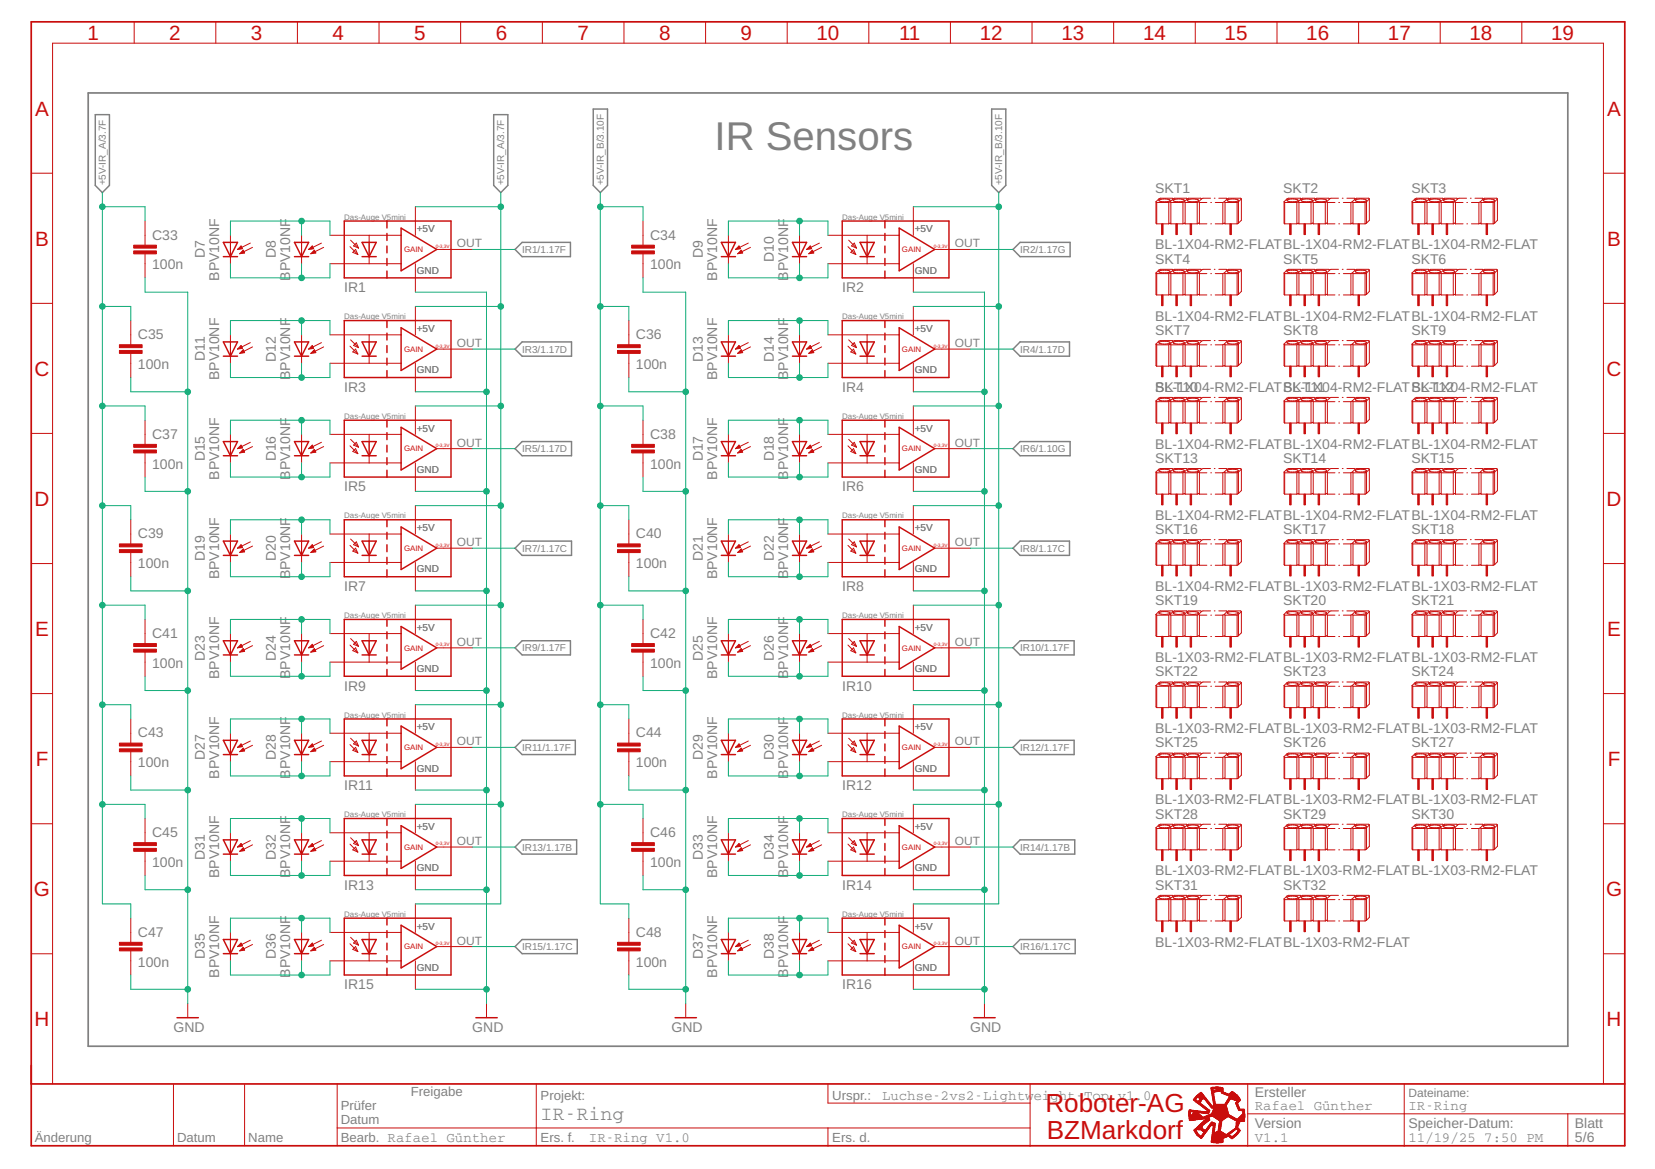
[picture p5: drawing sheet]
<svg xmlns="http://www.w3.org/2000/svg" width="287mm" height="203mm" viewBox="0 0 287 203" stroke-linecap="round" stroke-linejoin="round" font-family="sans-serif">
<defs><g id="words">
<text font-size="7" fill="#808080" x="124" y="26">IR Sensors</text>
<g font-size="4.5" fill="#c90d0c">
<text x="181.4" y="192.9">Roboter-AG</text>
<text x="181.6" y="197.7">BZMarkdorf</text>
</g>
<g font-size="3.6" fill="#c90d0c">
<text x="15.2" y="6.9">1</text>
<text x="29.4" y="6.9">2</text>
<text x="43.5" y="6.9">3</text>
<text x="57.7" y="6.9">4</text>
<text x="71.9" y="6.9">5</text>
<text x="86" y="6.9">6</text>
<text x="100.2" y="6.9">7</text>
<text x="114.3" y="6.9">8</text>
<text x="128.5" y="6.9">9</text>
<text x="141.7" y="6.9">10</text>
<text x="156" y="6.9">11</text>
<text x="170" y="6.9">12</text>
<text x="184.2" y="6.9">13</text>
<text x="198.3" y="6.9">14</text>
<text x="212.5" y="6.9">15</text>
<text x="226.7" y="6.9">16</text>
<text x="240.8" y="6.9">17</text>
<text x="255" y="6.9">18</text>
<text x="269.1" y="6.9">19</text>
<text x="6.1" y="20.1">A</text>
<text x="278.9" y="20.1">A</text>
<text x="6.1" y="42.6">B</text>
<text x="278.9" y="42.6">B</text>
<text x="6" y="65.2">C</text>
<text x="278.8" y="65.2">C</text>
<text x="6" y="87.8">D</text>
<text x="278.8" y="87.8">D</text>
<text x="6.1" y="110.3">E</text>
<text x="278.9" y="110.3">E</text>
<text x="6.2" y="132.9">F</text>
<text x="279" y="132.9">F</text>
<text x="5.9" y="155.5">G</text>
<text x="278.7" y="155.5">G</text>
<text x="6" y="178.1">H</text>
<text x="278.8" y="178.1">H</text>
</g>
<text font-size="3.5" fill="#808080" x="93.8" y="194.4">IR-Ring</text>
<g font-size="2.4" fill="#808080">
<text x="200.4" y="33.4">SKT1</text>
<text x="222.7" y="33.4">SKT2</text>
<text x="244.9" y="33.4">SKT3</text>
<text x="26.4" y="41.6">C33</text>
<text x="112.8" y="41.6">C34</text>
<text x="26.4" y="46.8">100n</text>
<text x="35.5" y="44.8" transform="rotate(-90 35.5 44.8)">D7</text>
<text x="47.9" y="44.8" transform="rotate(-90 47.9 44.8)">D8</text>
<text x="112.8" y="46.8">100n</text>
<text x="121.9" y="44.8" transform="rotate(-90 121.9 44.8)">D9</text>
<text x="134.3" y="45.5" transform="rotate(-90 134.3 45.5)">D10</text>
<text x="200.4" y="43.3">BL-1X04-RM2-FLATBL-1X04-RM2-FLATBL-1X04-RM2-FLAT</text>
<text x="200.4" y="45.8">SKT4</text>
<text x="222.7" y="45.8">SKT5</text>
<text x="244.9" y="45.8">SKT6</text>
<text x="38" y="48.7" transform="rotate(-90 38 48.7)">BPV10NF</text>
<text x="50.3" y="48.7" transform="rotate(-90 50.3 48.7)">BPV10NF</text>
<text x="59.7" y="50.7">IR1</text>
<text x="124.4" y="48.7" transform="rotate(-90 124.4 48.7)">BPV10NF</text>
<text x="136.8" y="48.7" transform="rotate(-90 136.8 48.7)">BPV10NF</text>
<text x="146.1" y="50.7">IR2</text>
<text x="23.9" y="58.8">C35</text>
<text x="110.3" y="58.8">C36</text>
<text x="200.4" y="58.1">SKT7</text>
<text x="200.4" y="55.6">BL-1X04-RM2-FLATBL-1X04-RM2-FLATBL-1X04-RM2-FLAT</text>
<text x="222.7" y="58.1">SKT8</text>
<text x="244.9" y="58.1">SKT9</text>
<text x="23.9" y="64">100n</text>
<text x="35.5" y="62.7" transform="rotate(-90 35.5 62.7)">D11</text>
<text x="38" y="66" transform="rotate(-90 38 66)">BPV10NF</text>
<text x="47.9" y="62.8" transform="rotate(-90 47.9 62.8)">D12</text>
<text x="50.3" y="66" transform="rotate(-90 50.3 66)">BPV10NF</text>
<text x="110.3" y="64">100n</text>
<text x="121.9" y="62.8" transform="rotate(-90 121.9 62.8)">D13</text>
<text x="124.4" y="66" transform="rotate(-90 124.4 66)">BPV10NF</text>
<text x="134.3" y="62.8" transform="rotate(-90 134.3 62.8)">D14</text>
<text x="136.8" y="66" transform="rotate(-90 136.8 66)">BPV10NF</text>
<text x="59.7" y="68">IR3</text>
<text x="146.1" y="68">IR4</text>
<text x="200.4" y="68">BL-1X04-RM2-FLATBL-1X04-RM2-FLATBL-1X04-RM2-FLAT</text>
<text x="200.4" y="68">SKT10</text>
<text x="222.7" y="68">SKT11</text>
<text x="244.9" y="68">SKT12</text>
<text x="26.4" y="76.1">C37</text>
<text x="112.8" y="76.1">C38</text>
<text x="200.4" y="77.9">BL-1X04-RM2-FLATBL-1X04-RM2-FLATBL-1X04-RM2-FLAT</text>
<text x="26.4" y="81.3">100n</text>
<text x="35.5" y="80.1" transform="rotate(-90 35.5 80.1)">D15</text>
<text x="38" y="83.2" transform="rotate(-90 38 83.2)">BPV10NF</text>
<text x="47.9" y="80.1" transform="rotate(-90 47.9 80.1)">D16</text>
<text x="50.3" y="83.2" transform="rotate(-90 50.3 83.2)">BPV10NF</text>
<text x="112.8" y="81.3">100n</text>
<text x="121.9" y="80.1" transform="rotate(-90 121.9 80.1)">D17</text>
<text x="124.4" y="83.2" transform="rotate(-90 124.4 83.2)">BPV10NF</text>
<text x="134.3" y="80.1" transform="rotate(-90 134.3 80.1)">D18</text>
<text x="136.8" y="83.2" transform="rotate(-90 136.8 83.2)">BPV10NF</text>
<text x="200.4" y="80.3">SKT13</text>
<text x="222.7" y="80.3">SKT14</text>
<text x="244.9" y="80.3">SKT15</text>
<text x="59.7" y="85.3">IR5</text>
<text x="146.1" y="85.3">IR6</text>
<text x="23.9" y="93.4">C39</text>
<text x="110.3" y="93.4">C40</text>
<text x="200.4" y="90.2">BL-1X04-RM2-FLATBL-1X04-RM2-FLATBL-1X04-RM2-FLAT</text>
<text x="200.4" y="92.7">SKT16</text>
<text x="222.7" y="92.7">SKT17</text>
<text x="244.9" y="92.7">SKT18</text>
<text x="23.9" y="98.6">100n</text>
<text x="35.5" y="97.4" transform="rotate(-90 35.5 97.4)">D19</text>
<text x="38" y="100.5" transform="rotate(-90 38 100.5)">BPV10NF</text>
<text x="47.9" y="97.4" transform="rotate(-90 47.9 97.4)">D20</text>
<text x="50.3" y="100.5" transform="rotate(-90 50.3 100.5)">BPV10NF</text>
<text x="110.3" y="98.6">100n</text>
<text x="121.9" y="97.4" transform="rotate(-90 121.9 97.4)">D21</text>
<text x="124.4" y="100.5" transform="rotate(-90 124.4 100.5)">BPV10NF</text>
<text x="134.3" y="97.4" transform="rotate(-90 134.3 97.4)">D22</text>
<text x="136.8" y="100.5" transform="rotate(-90 136.8 100.5)">BPV10NF</text>
<text x="59.7" y="102.5">IR7</text>
<text x="146.1" y="102.5">IR8</text>
<text x="200.4" y="102.5">BL-1X04-RM2-FLATBL-1X03-RM2-FLATBL-1X03-RM2-FLAT</text>
<text x="200.4" y="105">SKT19</text>
<text x="222.7" y="105">SKT20</text>
<text x="244.9" y="105">SKT21</text>
<text x="26.4" y="110.7">C41</text>
<text x="112.8" y="110.7">C42</text>
<text x="26.4" y="115.9">100n</text>
<text x="35.5" y="114.6" transform="rotate(-90 35.5 114.6)">D23</text>
<text x="38" y="117.8" transform="rotate(-90 38 117.8)">BPV10NF</text>
<text x="47.9" y="114.6" transform="rotate(-90 47.9 114.6)">D24</text>
<text x="50.3" y="117.8" transform="rotate(-90 50.3 117.8)">BPV10NF</text>
<text x="59.7" y="119.8">IR9</text>
<text x="112.8" y="115.9">100n</text>
<text x="121.9" y="114.6" transform="rotate(-90 121.9 114.6)">D25</text>
<text x="124.4" y="117.8" transform="rotate(-90 124.4 117.8)">BPV10NF</text>
<text x="134.3" y="114.6" transform="rotate(-90 134.3 114.6)">D26</text>
<text x="136.8" y="117.8" transform="rotate(-90 136.8 117.8)">BPV10NF</text>
<text x="146.1" y="119.8">IR10</text>
<text x="200.4" y="114.9">BL-1X03-RM2-FLATBL-1X03-RM2-FLATBL-1X03-RM2-FLAT</text>
<text x="200.4" y="117.4">SKT22</text>
<text x="222.7" y="117.4">SKT23</text>
<text x="244.9" y="117.4">SKT24</text>
<text x="23.9" y="128">C43</text>
<text x="35.5" y="131.9" transform="rotate(-90 35.5 131.9)">D27</text>
<text x="47.9" y="131.9" transform="rotate(-90 47.9 131.9)">D28</text>
<text x="110.3" y="128">C44</text>
<text x="121.9" y="131.9" transform="rotate(-90 121.9 131.9)">D29</text>
<text x="134.3" y="131.9" transform="rotate(-90 134.3 131.9)">D30</text>
<text x="200.4" y="127.2">BL-1X03-RM2-FLATBL-1X03-RM2-FLATBL-1X03-RM2-FLAT</text>
<text x="200.4" y="129.7">SKT25</text>
<text x="222.7" y="129.7">SKT26</text>
<text x="244.9" y="129.7">SKT27</text>
<text x="23.9" y="133.2">100n</text>
<text x="38" y="135.1" transform="rotate(-90 38 135.1)">BPV10NF</text>
<text x="50.3" y="135.1" transform="rotate(-90 50.3 135.1)">BPV10NF</text>
<text x="59.7" y="137.1">IR11</text>
<text x="110.3" y="133.2">100n</text>
<text x="124.4" y="135.1" transform="rotate(-90 124.4 135.1)">BPV10NF</text>
<text x="136.8" y="135.1" transform="rotate(-90 136.8 135.1)">BPV10NF</text>
<text x="146.1" y="137.1">IR12</text>
<text x="200.4" y="139.6">BL-1X03-RM2-FLATBL-1X03-RM2-FLATBL-1X03-RM2-FLAT</text>
<text x="200.4" y="142">SKT28</text>
<text x="222.7" y="142">SKT29</text>
<text x="244.9" y="142">SKT30</text>
<text x="26.4" y="145.2">C45</text>
<text x="35.5" y="149.2" transform="rotate(-90 35.5 149.2)">D31</text>
<text x="47.9" y="149.2" transform="rotate(-90 47.9 149.2)">D32</text>
<text x="112.8" y="145.2">C46</text>
<text x="121.9" y="149.2" transform="rotate(-90 121.9 149.2)">D33</text>
<text x="134.3" y="149.2" transform="rotate(-90 134.3 149.2)">D34</text>
<text x="26.4" y="150.4">100n</text>
<text x="38" y="152.4" transform="rotate(-90 38 152.4)">BPV10NF</text>
<text x="50.3" y="152.4" transform="rotate(-90 50.3 152.4)">BPV10NF</text>
<text x="59.7" y="154.4">IR13</text>
<text x="112.8" y="150.4">100n</text>
<text x="124.4" y="152.4" transform="rotate(-90 124.4 152.4)">BPV10NF</text>
<text x="136.8" y="152.4" transform="rotate(-90 136.8 152.4)">BPV10NF</text>
<text x="146.1" y="154.4">IR14</text>
<text x="200.4" y="151.9">BL-1X03-RM2-FLATBL-1X03-RM2-FLATBL-1X03-RM2-FLAT</text>
<text x="200.4" y="154.4">SKT31</text>
<text x="222.7" y="154.4">SKT32</text>
<text x="23.9" y="162.5">C47</text>
<text x="23.9" y="167.7">100n</text>
<text x="35.5" y="166.5" transform="rotate(-90 35.5 166.5)">D35</text>
<text x="47.9" y="166.5" transform="rotate(-90 47.9 166.5)">D36</text>
<text x="110.3" y="167.7">100n</text>
<text x="110.3" y="162.5">C48</text>
<text x="121.9" y="166.5" transform="rotate(-90 121.9 166.5)">D37</text>
<text x="134.3" y="166.5" transform="rotate(-90 134.3 166.5)">D38</text>
<text x="200.4" y="164.3">BL-1X03-RM2-FLATBL-1X03-RM2-FLAT</text>
<text x="38" y="169.7" transform="rotate(-90 38 169.7)">BPV10NF</text>
<text x="50.3" y="169.7" transform="rotate(-90 50.3 169.7)">BPV10NF</text>
<text x="59.7" y="171.7">IR15</text>
<text x="124.4" y="169.7" transform="rotate(-90 124.4 169.7)">BPV10NF</text>
<text x="136.8" y="169.7" transform="rotate(-90 136.8 169.7)">BPV10NF</text>
<text x="146.1" y="171.7">IR16</text>
<text x="30.1" y="179.1">GND</text>
<text x="81.9" y="179.1">GND</text>
<text x="116.5" y="179.1">GND</text>
<text x="168.4" y="179.1">GND</text>
<text x="153" y="190.8">Luchse-2vs2-Lightweight-Top v1.0</text>
<text x="217.7" y="190.3">Ersteller</text>
<text x="217.7" y="195.7">Version</text>
<text x="217.7" y="192.6">Rafael Günther</text>
<text x="244.4" y="192.6">IR-Ring</text>
<text x="244.4" y="195.7">Speicher-Datum:</text>
<text x="273.3" y="195.7">Blatt</text>
<text x="102.2" y="198.2">IR-Ring V1.0</text>
<text x="217.7" y="198.2">V1.1</text>
<text x="244.4" y="198.2">11/19/25 7:50 PM</text>
<text x="273.3" y="198.2">5/6</text>
</g>
<g font-size="2.3" fill="#808080">
<text x="71.3" y="190.2">Freigabe</text>
<text x="93.8" y="190.8">Projekt:</text>
<text x="144.4" y="190.8">Urspr.:</text>
<text x="59.1" y="195.1">Datum</text>
<text x="59.1" y="192.6">Prüfer</text>
<text x="6" y="198.2">Änderung</text>
<text x="30.7" y="198.2">Datum</text>
<text x="43.1" y="198.2">Name</text>
<text x="59.1" y="198.1">Bearb. Rafael Günther</text>
<text x="93.8" y="198.2">Ers. f.</text>
<text x="144.4" y="198.2">Ers. d.</text>
</g>
<g font-size="2.1" fill="#808080">
<text x="79.3" y="42.9">OUT</text>
<text x="165.7" y="42.9">OUT</text>
<text x="79.3" y="60.2">OUT</text>
<text x="165.7" y="60.2">OUT</text>
<text x="79.3" y="77.5">OUT</text>
<text x="165.7" y="77.5">OUT</text>
<text x="79.3" y="94.8">OUT</text>
<text x="165.7" y="94.8">OUT</text>
<text x="79.3" y="112.1">OUT</text>
<text x="165.7" y="112.1">OUT</text>
<text x="79.3" y="129.3">OUT</text>
<text x="165.7" y="129.3">OUT</text>
<text x="79.3" y="146.6">OUT</text>
<text x="165.7" y="146.6">OUT</text>
<text x="79.3" y="163.9">OUT</text>
<text x="165.7" y="163.9">OUT</text>
<text x="244.4" y="190.3">Dateiname:</text>
</g>
<g font-size="1.7" fill="#808080">
<text x="18.4" y="32.2" transform="rotate(-90 18.4 32.2)">+5V-IR_A/3.7F</text>
<text x="87.5" y="32.2" transform="rotate(-90 87.5 32.2)">+5V-IR_A/3.7F</text>
<text x="104.8" y="32.2" transform="rotate(-90 104.8 32.2)">+5V-IR_B/3.10F</text>
<text x="173.9" y="32.2" transform="rotate(-90 173.9 32.2)">+5V-IR_B/3.10F</text>
<text x="72.3" y="40.3">+5V</text>
<text x="158.7" y="40.3">+5V</text>
<text x="72.3" y="47.5">GND</text>
<text x="90.6" y="43.9">IR1/1.17F</text>
<text x="158.7" y="47.5">GND</text>
<text x="177" y="43.9">IR2/1.17G</text>
<text x="72.3" y="57.6">+5V</text>
<text x="158.7" y="57.6">+5V</text>
<text x="72.3" y="64.8">GND</text>
<text x="90.6" y="61.2">IR3/1.17D</text>
<text x="158.7" y="64.8">GND</text>
<text x="177" y="61.2">IR4/1.17D</text>
<text x="72.3" y="74.9">+5V</text>
<text x="158.7" y="74.9">+5V</text>
<text x="72.3" y="82">GND</text>
<text x="90.6" y="78.5">IR5/1.17D</text>
<text x="158.7" y="82">GND</text>
<text x="177" y="78.5">IR6/1.10G</text>
<text x="72.3" y="92.2">+5V</text>
<text x="90.6" y="95.8">IR7/1.17C</text>
<text x="158.7" y="92.2">+5V</text>
<text x="177" y="95.8">IR8/1.17C</text>
<text x="72.3" y="99.3">GND</text>
<text x="158.7" y="99.3">GND</text>
<text x="72.3" y="109.5">+5V</text>
<text x="90.6" y="113">IR9/1.17F</text>
<text x="158.7" y="109.5">+5V</text>
<text x="177" y="113">IR10/1.17F</text>
<text x="72.3" y="116.6">GND</text>
<text x="158.7" y="116.6">GND</text>
<text x="72.3" y="126.7">+5V</text>
<text x="90.6" y="130.3">IR11/1.17F</text>
<text x="158.7" y="126.7">+5V</text>
<text x="177" y="130.3">IR12/1.17F</text>
<text x="72.3" y="133.9">GND</text>
<text x="158.7" y="133.9">GND</text>
<text x="72.3" y="144">+5V</text>
<text x="90.6" y="147.6">IR13/1.17B</text>
<text x="158.7" y="144">+5V</text>
<text x="177" y="147.6">IR14/1.17B</text>
<text x="72.3" y="151.2">GND</text>
<text x="158.7" y="151.2">GND</text>
<text x="72.3" y="161.3">+5V</text>
<text x="158.7" y="161.3">+5V</text>
<text x="90.6" y="164.9">IR15/1.17C</text>
<text x="177" y="164.9">IR16/1.17C</text>
<text x="72.3" y="168.5">GND</text>
<text x="158.7" y="168.5">GND</text>
</g>
<g font-size="1.4" fill="#808080">
<text x="59.7" y="38.1">Das-Auge V5mini</text>
<text x="146.1" y="38.1">Das-Auge V5mini</text>
<text x="59.7" y="55.4">Das-Auge V5mini</text>
<text x="146.1" y="55.4">Das-Auge V5mini</text>
<text x="59.7" y="72.7">Das-Auge V5mini</text>
<text x="146.1" y="72.7">Das-Auge V5mini</text>
<text x="59.7" y="89.9">Das-Auge V5mini</text>
<text x="146.1" y="89.9">Das-Auge V5mini</text>
<text x="59.7" y="107.2">Das-Auge V5mini</text>
<text x="146.1" y="107.2">Das-Auge V5mini</text>
<text x="59.7" y="124.5">Das-Auge V5mini</text>
<text x="146.1" y="124.5">Das-Auge V5mini</text>
<text x="59.7" y="141.8">Das-Auge V5mini</text>
<text x="146.1" y="141.8">Das-Auge V5mini</text>
<text x="59.7" y="159.1">Das-Auge V5mini</text>
<text x="146.1" y="159.1">Das-Auge V5mini</text>
</g>
<g font-size="1.4" fill="#c90d0c">
<text x="70.1" y="43.8">GAIN</text>
<text x="156.5" y="43.8">GAIN</text>
<text x="70.1" y="61.1">GAIN</text>
<text x="156.5" y="61.1">GAIN</text>
<text x="70.1" y="78.3">GAIN</text>
<text x="156.5" y="78.3">GAIN</text>
<text x="70.1" y="95.6">GAIN</text>
<text x="156.5" y="95.6">GAIN</text>
<text x="70.1" y="112.9">GAIN</text>
<text x="156.5" y="112.9">GAIN</text>
<text x="70.1" y="130.2">GAIN</text>
<text x="156.5" y="130.2">GAIN</text>
<text x="70.1" y="147.5">GAIN</text>
<text x="156.5" y="147.5">GAIN</text>
<text x="70.1" y="164.7">GAIN</text>
<text x="156.5" y="164.7">GAIN</text>
</g>
<g font-size=".8" fill="#c90d0c">
<text x="75.6" y="43">0-3,3V</text>
<text x="162" y="43">0-3,3V</text>
<text x="75.6" y="60.3">0-3,3V</text>
<text x="162" y="60.3">0-3,3V</text>
<text x="75.6" y="77.6">0-3,3V</text>
<text x="162" y="77.6">0-3,3V</text>
<text x="75.6" y="94.9">0-3,3V</text>
<text x="162" y="94.9">0-3,3V</text>
<text x="75.6" y="112.1">0-3,3V</text>
<text x="162" y="112.1">0-3,3V</text>
<text x="75.6" y="129.4">0-3,3V</text>
<text x="162" y="129.4">0-3,3V</text>
<text x="75.6" y="146.7">0-3,3V</text>
<text x="162" y="146.7">0-3,3V</text>
<text x="75.6" y="164">0-3,3V</text>
<text x="162" y="164">0-3,3V</text>
</g>
</g></defs>
<path d="M15.3 16.1h256.7v165.4h-256.7z" fill="none" stroke="#808080" stroke-width=".3"/>
<g fill="none" stroke="#808080" stroke-width=".25">
<path d="M16.5 19.9h2.5v12.3l-1.2 1.2-1.3-1.2zM85.7 19.9h2.4v12.3l-1.2 1.2-1.2-1.2zM102.9 18.9h2.5v13.3l-1.2 1.2-1.3-1.2zM172.1 18.9h2.4v13.3l-1.2 1.2-1.2-1.2zM90.6 42.1h8.4v2.4h-8.4l-1.2-1.2zM90.6 59.3h8.6v2.5h-8.6l-1.2-1.2zM177 42.1h8.7v2.4h-8.7l-1.2-1.2zM177 59.3h8.6v2.5h-8.6l-1.2-1.2zM90.6 76.6h8.6v2.5h-8.6l-1.2-1.2zM175.8 77.9l1.2-1.3h8.7v2.5h-8.7zM89.4 95.1l1.2-1.2h8.6v2.5h-8.6zM175.8 95.1l1.2-1.2h8.6v2.5h-8.6z"/>
<path d="M89.4 112.4l1.2-1.2h8.4v2.4h-8.4zM175.8 112.4l1.2-1.2h9.4v2.4h-9.4zM90.6 128.5h9.2v2.4h-9.2l-1.2-1.2zM175.8 129.7l1.2-1.2h9.4v2.4h-9.4zM90.6 145.7h9.5v2.5h-9.5l-1.2-1.2zM177 145.7h9.5v2.5h-9.5l-1.2-1.2zM90.6 163h9.6v2.5h-9.6l-1.2-1.2zM175.8 164.3l1.2-1.3h9.6v2.5h-9.6z"/>
</g>
<g fill="none" stroke="#c90d0c" stroke-width=".17">
<path d="M23.3 3.8v3.7M37.4 3.8v3.7M51.6 3.8v3.7M65.8 3.8v3.7M79.9 3.8v3.7M94.1 3.8v3.7M108.3 3.8v3.7M122.4 3.8v3.7M136.6 3.8v3.7M150.7 3.8v3.7M164.9 3.8v3.7M179.1 3.8v3.7"/>
<path d="M193.2 3.8v3.7M207.4 3.8v3.7M221.6 3.8v3.7M235.7 3.8v3.7M249.9 3.8v3.7M264.1 3.8v3.7M5.4 30.1h3.7M25.2 38.4v4.1M72.1 35.9v4.9M111.6 38.4v4.1M158.5 35.9v4.9M200.6 35v3.7l.1 .1"/>
<path d="M200.6 35l.1 .1M200.7 38.8h2.1M200.7 35.1h2.1M200.7 35.1v3.7M201.1 34.7a2.15 2.15 0 0 1 1.9 .1 2.13 2.13 0 0 1-1.9 0zM202.8 38.8l.2-.1 .2 .1M202.8 35.1v3.7M203 35l-.2 .1M203 35l.2 .1M203.2 38.8h2.1M203.2 35.1h2.1M203.2 35.1v3.7"/>
<path d="M203.5 34.5l-.1-.1h-2.1l-.7 .6M203.5 34.5l.3-.1h2.1l.1 .1M203.5 34.5l-.5 .5M203.6 34.7a2.15 2.15 0 0 1 1.9 .1 2.14 2.14 0 0 1-2 0zM205.3 38.8l.2-.1 .1 .1M205.3 35.1v3.7M205.5 35l-.2 .1M205.5 35l.1 .1M205.6 38.8h2.1M205.6 35.1h2.1M205.6 35.1v3.7M206 34.5l.2-.1h2.1l.2 .1"/>
<path d="M206 34.5l-.5 .5M206.1 34.7a2.21 2.21 0 0 1 1.9 .1 2.19 2.19 0 0 1-2 0zM207.7 38.8l.3-.1 .1 .1M207.7 35.1v3.7M208 35l-.3 .1M208 35l.1 .1M208.1 38.8h1.3M208.1 35.1h1.3M208.1 35.1v3.7M208.5 34.5l-.5 .5M210 34.4h-1.3l-.2 .1M210.1 38.8h.1"/>
<path d="M210.1 35.1h.1M210.7 34.4h.1M210.9 38.8h1.3M210.9 35.1h1.3M211.5 34.4h1.3l.1 .1M212.2 38.8l.2-.1 .2 .1M212.2 35.1v3.7M212.4 35l-.2 .1M212.4 35l.2 .1M212.6 38.8h2.1M212.6 35.1h2.1M212.6 35.1v3.7"/>
<path d="M212.9 34.5l.3-.1h2.1l.1 .1M212.9 34.5l-.5 .5M213 34.7a2.15 2.15 0 0 1 1.9 .1 2.13 2.13 0 0 1-2 0zM214.7 35.1v3.7M214.9 38.7l-.2 .1M214.9 35l-.2 .1M214.9 35v3.7M215.4 34.5l-.5 .5M215.4 34.5v3.7l-.5 .5M222.8 35v3.7l.1 .1M222.8 35l.1 .1M222.9 38.8h2.1"/>
<path d="M222.9 35.1h2.1M222.9 35.1v3.7M223.4 34.7a2.15 2.15 0 0 1 1.9 .1 2.13 2.13 0 0 1-2 0zM225 38.8l.3-.1 .1 .1M225 35.1v3.7M225.3 35l-.3 .1M225.3 35l.1 .1M225.4 38.8h2.1M225.4 35.1h2.1M225.4 35.1v3.7M225.7 34.5l-.1-.1h-2.1l-.7 .6M225.7 34.5l.3-.1h2.1l.1 .1"/>
<path d="M225.7 34.5l-.4 .5M225.8 34.7a2.21 2.21 0 0 1 1.9 .1 2.19 2.19 0 0 1-2 0zM227.5 38.8l.2-.1 .2 .1M227.5 35.1v3.7M227.7 35l-.2 .1M227.7 35l.2 .1M227.9 38.8h2.1M227.9 35.1h2.1M227.9 35.1v3.7M228.2 34.5l.3-.1h2.1l.1 .1M228.2 34.5l-.5 .5M228.3 34.7a2.15 2.15 0 0 1 1.9 .1 2.14 2.14 0 0 1-2 0z"/>
<path d="M230 38.8l.2-.1 .1 .1M230 35.1v3.7M230.2 35l-.2 .1M230.2 35l.1 .1M230.3 38.8h1.3M230.3 35.1h1.3M230.3 35.1v3.7M230.7 34.5l-.5 .5M232.2 34.4h-1.3l-.2 .1M232.3 38.8h.1M232.3 35.1h.1M232.9 34.4h.1"/>
<path d="M233.1 38.8h1.3M233.1 35.1h1.3M233.7 34.4h1.3l.1 .1M234.4 38.8l.2-.1 .2 .1M234.4 35.1v3.7M234.6 35l-.2 .1M234.6 35l.2 .1M234.8 38.8h2.1M234.8 35.1h2.1M234.8 35.1v3.7M235.1 34.5l.3-.1h2.1l.1 .1M235.1 34.5l-.5 .5"/>
<path d="M235.2 34.7a2.17 2.17 0 0 1 1.9 .1 2.15 2.15 0 0 1-2 0zM236.9 35.1v3.7M237.1 38.7l-.2 .1M237.1 35l-.2 .1M237.1 35v3.7M237.6 34.5l-.5 .5M237.6 34.5v3.7l-.5 .5M245 35v3.7l.1 .1M245 35l.1 .1M245.1 38.8h2.1M245.1 35.1h2.1M245.1 35.1v3.7"/>
<path d="M245.6 34.7a2.21 2.21 0 0 1 1.9 .1 2.15 2.15 0 0 1-2 0zM247.2 38.8l.3-.1 .1 .1M247.2 35.1v3.7M247.5 35l-.3 .1M247.5 35l.1 .1M247.6 38.8h2.1M247.6 35.1h2.1M247.6 35.1v3.7M248 34.5l-.2-.1h-2.1l-.7 .6M248 34.5l.2-.1h2.1l.1 .1M248 34.5l-.5 .5M248 34.7a2.21 2.21 0 0 1 2 .1 2.19 2.19 0 0 1-2 0z"/>
<path d="M249.7 38.8l.3-.1 .1 .1M249.7 35.1v3.7M250 35l-.3 .1M250 35l.1 .1M250.1 38.8h2.1M250.1 35.1h2.1M250.1 35.1v3.7M250.4 34.5l.3-.1h2.1l.1 .1M250.4 34.5l-.4 .5M250.5 34.7a2.15 2.15 0 0 1 1.9 .1 2.14 2.14 0 0 1-2 0zM252.2 38.8l.2-.1 .1 .1M252.2 35.1v3.7"/>
<path d="M252.4 35l-.2 .1M252.4 35l.1 .1M252.5 38.8h1.4M252.5 35.1h1.4M252.5 35.1v3.7M252.9 34.5l-.5 .5M254.5 34.4h-1.3l-.3 .1M254.5 38.8h.1M254.5 35.1h.1M255.1 34.4h.2M255.3 38.8h1.3M255.3 35.1h1.3"/>
<path d="M255.9 34.4h1.3l.1 .1M256.6 38.8l.3-.1 .1 .1M256.6 35.1v3.7M256.9 35l-.3 .1M256.9 35l.1 .1M257 38.8h2.1M257 35.1h2.1M257 35.1v3.7M257.3 34.5l.3-.1h2.1l.1 .1M257.3 34.5l-.4 .5M257.4 34.7a2.21 2.21 0 0 1 1.9 .1 2.19 2.19 0 0 1-2 0zM259.1 35.1v3.7"/>
<path d="M259.3 38.7l-.2 .1M259.3 35l-.2 .1M259.3 35v3.7M259.8 34.5l-.5 .5M259.8 34.5v3.7l-.5 .5M278.2 30.1h3.7M5.4 52.6h3.7M22.7 55.6v4.2M25.2 44v4.2M40 40.8v5M40 58.1v4.9M41.2 43.3l.6-.6 .3 .5z"/>
<path d="M41.6 44l.6-.6 .2 .5zM41.8 42.8l-.2 .3M41.8 59.9l.3 .6-.9 .1zM42 43.1v.1M42.3 43.8v.1M43.4 42.2l-2.2 1.1M43.4 59.5l-2.2 1.1M43.8 42.9l-2.2 1.1M52.3 40.8v5M52.3 58.1v4.9M53.6 43.3l.6-.6 .2 .5zM54.2 42.8l-.3 .3"/>
<path d="M54.3 43.1v.1M54.5 43.4l.3 .5-.9 .1zM54.7 43.8v.1M55.8 42.2l-2.2 1.1M55.8 59.5l-2.2 1.1M56.2 42.9l-2.3 1.1M57.3 40.8h12.3M57.3 45.8h12.3M57.3 58.1h12.3M60.7 42.8l1.4 1.4M60.8 41.7l1.4 1.4M60.8 59l1.4 1.3"/>
<path d="M61.3 42.7l.5-.5 .4 .9zM61.3 59.9l.5-.4 .4 .8zM61.7 43.3l.4 .9-.9-.4zM64.1 40.8v1.3M64.1 44.5v1.3M64.1 58.1v1.2M72.1 45.8v4.9M72.1 53.2v4.9M75.8 43.3h6.2M109.1 55.6v4.2M111.6 44v4.2M126.4 40.8v5"/>
<path d="M126.4 58.1v4.9M128.2 42.7l.3 .5-.9 .1zM128.2 42.8l-.2 .3M128.2 59.9l.3 .6-.9 .1zM128.4 43.1v.1M128.6 43.4l.3 .5-.9 .1zM128.7 43.8v.1M129.8 42.2l-2.2 1.1M129.8 59.5l-2.2 1.1M130.2 42.9l-2.2 1.1M138.7 40.8v5M138.7 58.1v4.9"/>
<path d="M140 43.3l.6-.6 .2 .5zM140.3 44l.6-.6 .3 .5zM140.6 42.8l-.3 .3M140.7 43.1v.1M141.1 43.8v.1M142.2 42.2l-2.2 1.1M142.2 59.5l-2.2 1.1M142.6 42.9l-2.3 1.1M143.7 40.8h12.3M143.7 45.8h12.3M143.7 58.1h12.3M147.1 42.8l1.4 1.4"/>
<path d="M147.3 41.7l1.3 1.4M147.3 59l1.3 1.3M147.7 42.7l.5-.5 .4 .9zM147.7 59.9l.5-.4 .4 .8zM148.1 43.3l.4 .9-.9-.4zM150.5 40.8v1.3M150.5 44.5v1.3M150.5 58.1v1.2M158.5 45.8v4.9M158.5 53.2v4.9M162.2 43.3h6.2M200.6 47.4v3.7l.1 .1"/>
<path d="M200.6 59.7v3.7l.1 .1M200.6 47.4l.1 .1M200.6 59.7l.1 .1M200.7 51.2h2.1M200.7 47.5h2.1M200.7 47.5v3.7M200.7 59.8v3.7M200.7 59.8h2.1M201.1 59.4a2.36 2.36 0 0 1 1.9 .1 1.98 1.98 0 0 1-1.9 0zM201.1 47a2.36 2.36 0 0 1 1.9 .1 2.13 2.13 0 0 1-1.9 0zM202.8 47.5v3.7M202.8 59.8v3.7"/>
<path d="M202.8 51.2l.2-.1 .2 .1M203 47.4l-.2 .1M203 47.4l.2 .1M203 59.7l-.2 .1M203 59.7l.2 .1M203.2 51.2h2.1M203.2 47.5h2.1M203.2 47.5v3.7M203.2 59.8v3.7M203.2 59.8h2.1M203.5 46.9l-.1-.2h-2.1l-.7 .7M203.5 46.9l.3-.2h2.1l.1 .2"/>
<path d="M203.5 46.9l-.5 .5M203.5 59.2l-.1-.1h-2.1l-.7 .6M203.5 59.2l.3-.1h2.1l.1 .1M203.5 59.2l-.5 .5M203.6 47a2.36 2.36 0 0 1 1.9 .1 2.14 2.14 0 0 1-2 0zM203.6 59.4a2.36 2.36 0 0 1 1.9 .1 1.98 1.98 0 0 1-2 0zM205.3 47.5v3.7M205.3 59.8v3.7M205.3 51.2l.2-.1 .1 .1M205.5 47.4l-.2 .1M205.5 47.4l.1 .1M205.5 59.7l-.2 .1"/>
<path d="M205.5 59.7l.1 .1M205.6 51.2h2.1M205.6 47.5h2.1M205.6 47.5v3.7M205.6 59.8v3.7M205.6 59.8h2.1M206 46.9l.2-.2h2.1l.2 .2M206 46.9l-.5 .5M206 59.2l.2-.1h2.1l.2 .1M206 59.2l-.5 .5M206.1 47a2.42 2.42 0 0 1 1.9 .1 2.19 2.19 0 0 1-2 0zM206.1 59.4a2.42 2.42 0 0 1 1.9 .1 2.03 2.03 0 0 1-2 0z"/>
<path d="M207.7 47.5v3.7M207.7 59.8v3.7M207.7 51.2l.3-.1 .1 .1M208 47.4l-.3 .1M208 47.4l.1 .1M208 59.7l-.3 .1M208 59.7l.1 .1M208.1 51.2h1.3M208.1 47.5h1.3M208.1 47.5v3.7M208.1 59.8v3.7M208.1 59.8h1.3"/>
<path d="M208.5 46.9l-.5 .5M208.5 59.2l-.5 .5M210 46.7h-1.3l-.2 .2M210 59.1h-1.3l-.2 .1M210.1 51.2h.1M210.1 47.5h.1M210.1 59.8h.1M210.7 46.7h.1M210.7 59.1h.1M210.9 51.2h1.3M210.9 47.5h1.3M210.9 59.8h1.3"/>
<path d="M211.5 46.7h1.3l.1 .2M211.5 59.1h1.3l.1 .1M212.2 47.5v3.7M212.2 59.8v3.7M212.2 51.2l.2-.1 .2 .1M212.4 47.4l-.2 .1M212.4 47.4l.2 .1M212.4 59.7l-.2 .1M212.4 59.7l.2 .1M212.6 51.2h2.1M212.6 47.5h2.1M212.6 47.5v3.7"/>
<path d="M212.6 59.8v3.7M212.6 59.8h2.1M212.9 46.9l.3-.2h2.1l.1 .2M212.9 46.9l-.5 .5M212.9 59.2l.3-.1h2.1l.1 .1M212.9 59.2l-.5 .5M213 47a2.36 2.36 0 0 1 1.9 .1 2.13 2.13 0 0 1-2 0zM213 59.4a2.36 2.36 0 0 1 1.9 .1 1.98 1.98 0 0 1-2 0zM214.7 47.5v3.7M214.7 59.8v3.7M214.9 47.4v3.7M214.9 59.7v3.7"/>
<path d="M214.9 51.1l-.2 .1M214.9 47.4l-.2 .1M214.9 59.7l-.2 .1M215.4 46.9v3.7l-.5 .5M215.4 59.2v3.7l-.5 .5M215.4 46.9l-.5 .5M215.4 59.2l-.5 .5M222.8 47.4v3.7l.1 .1M222.8 59.7v3.7l.1 .1M222.8 47.4l.1 .1M222.8 59.7l.1 .1M222.9 47.5v3.7"/>
<path d="M222.9 59.8v3.7M222.9 51.2h2.1M222.9 47.5h2.1M222.9 59.8h2.1M223.4 47a2.36 2.36 0 0 1 1.9 .1 2.13 2.13 0 0 1-2 0zM223.4 59.4a2.36 2.36 0 0 1 1.9 .1 1.98 1.98 0 0 1-2 0zM225 47.5v3.7M225 59.8v3.7M225 51.2l.3-.1 .1 .1M225.3 47.4l-.3 .1M225.3 47.4l.1 .1M225.3 59.7l-.3 .1"/>
<path d="M225.3 59.7l.1 .1M225.4 47.5v3.7M225.4 59.8v3.7M225.4 51.2h2.1M225.4 47.5h2.1M225.4 59.8h2.1M225.7 46.9l-.1-.2h-2.1l-.7 .7M225.7 46.9l.3-.2h2.1l.1 .2M225.7 46.9l-.4 .5M225.7 59.2l-.4 .5M225.7 59.2l-.1-.1h-2.1l-.7 .6M225.7 59.2l.3-.1h2.1l.1 .1"/>
<path d="M225.8 47a2.43 2.43 0 0 1 1.9 .1 2.19 2.19 0 0 1-2 0zM225.8 59.4a2.43 2.43 0 0 1 1.9 .1 2.03 2.03 0 0 1-2 0zM227.5 47.5v3.7M227.5 59.8v3.7M227.5 51.2l.2-.1 .2 .1M227.7 47.4l-.2 .1M227.7 47.4l.2 .1M227.7 59.7l-.2 .1M227.7 59.7l.2 .1M227.9 47.5v3.7M227.9 59.8v3.7M227.9 51.2h2.1"/>
<path d="M227.9 47.5h2.1M227.9 59.8h2.1M228.2 46.9l.3-.2h2.1l.1 .2M228.2 46.9l-.5 .5M228.2 59.2l.3-.1h2.1l.1 .1M228.2 59.2l-.5 .5M228.3 47a2.36 2.36 0 0 1 1.9 .1 2.14 2.14 0 0 1-2 0zM228.3 59.4a2.36 2.36 0 0 1 1.9 .1 1.98 1.98 0 0 1-2 0zM230 47.5v3.7M230 59.8v3.7M230 51.2l.2-.1 .1 .1M230.2 47.4l-.2 .1"/>
<path d="M230.2 47.4l.1 .1M230.2 59.7l-.2 .1M230.2 59.7l.1 .1M230.3 47.5v3.7M230.3 59.8v3.7M230.3 51.2h1.3M230.3 47.5h1.3M230.3 59.8h1.3M230.7 46.9l-.5 .5M230.7 59.2l-.5 .5M232.2 46.7h-1.3l-.2 .2M232.2 59.1h-1.3l-.2 .1"/>
<path d="M232.3 51.2h.1M232.3 47.5h.1M232.3 59.8h.1M232.9 46.7h.1M232.9 59.1h.1M233.1 51.2h1.3M233.1 47.5h1.3M233.1 59.8h1.3M233.7 46.7h1.3l.1 .2M233.7 59.1h1.3l.1 .1M234.4 47.5v3.7M234.4 59.8v3.7"/>
<path d="M234.4 51.2l.2-.1 .2 .1M234.6 47.4l-.2 .1M234.6 47.4l.2 .1M234.6 59.7l-.2 .1M234.6 59.7l.2 .1M234.8 47.5v3.7M234.8 59.8v3.7M234.8 51.2h2.1M234.8 47.5h2.1M234.8 59.8h2.1M235.1 46.9l.3-.2h2.1l.1 .2M235.1 46.9l-.5 .5"/>
<path d="M235.1 59.2l-.5 .5M235.1 59.2l.3-.1h2.1l.1 .1M235.2 47a2.38 2.38 0 0 1 1.9 .1 2.15 2.15 0 0 1-2 0zM235.2 59.4a2.38 2.38 0 0 1 1.9 .1 1.99 1.99 0 0 1-2 0zM236.9 47.5v3.7M236.9 59.8v3.7M237.1 47.4v3.7M237.1 59.7v3.7M237.1 51.1l-.2 .1M237.1 47.4l-.2 .1M237.1 59.7l-.2 .1M237.6 46.9v3.7l-.5 .5"/>
<path d="M237.6 59.2v3.7l-.5 .5M237.6 46.9l-.5 .5M237.6 59.2l-.5 .5M245 47.4v3.7l.1 .1M245 59.7v3.7l.1 .1M245 47.4l.1 .1M245 59.7l.1 .1M245.1 51.2h2.1M245.1 47.5h2.1M245.1 47.5v3.7M245.1 59.8v3.7M245.1 59.8h2.1"/>
<path d="M245.6 47a2.42 2.42 0 0 1 1.9 .1 2.15 2.15 0 0 1-2 0zM245.6 59.4a2.42 2.42 0 0 1 1.9 .1 1.99 1.99 0 0 1-2 0zM247.2 47.5v3.7M247.2 59.8v3.7M247.2 51.2l.3-.1 .1 .1M247.5 47.4l-.3 .1M247.5 47.4l.1 .1M247.5 59.7l-.3 .1M247.5 59.7l.1 .1M247.6 51.2h2.1M247.6 47.5h2.1M247.6 47.5v3.7"/>
<path d="M247.6 59.8v3.7M247.6 59.8h2.1M248 46.9l-.2-.2h-2.1l-.7 .7M248 46.9l.2-.2h2.1l.1 .2M248 46.9l-.5 .5M248 59.2l-.5 .5M248 59.2l-.2-.1h-2.1l-.7 .6M248 59.2l.2-.1h2.1l.1 .1M248 47a2.43 2.43 0 0 1 2 .1 2.19 2.19 0 0 1-2 0zM248 59.4a2.43 2.43 0 0 1 2 .1 2.03 2.03 0 0 1-2 0zM249.7 47.5v3.7M249.7 59.8v3.7"/>
<path d="M249.7 51.2l.3-.1 .1 .1M250 47.4l-.3 .1M250 47.4l.1 .1M250 59.7l-.3 .1M250 59.7l.1 .1M250.1 51.2h2.1M250.1 47.5h2.1M250.1 47.5v3.7M250.1 59.8v3.7M250.1 59.8h2.1M250.4 46.9l.3-.2h2.1l.1 .2M250.4 46.9l-.4 .5"/>
<path d="M250.4 59.2l.3-.1h2.1l.1 .1M250.4 59.2l-.4 .5M250.5 47a2.36 2.36 0 0 1 1.9 .1 2.14 2.14 0 0 1-2 0zM250.5 59.4a2.36 2.36 0 0 1 1.9 .1 1.98 1.98 0 0 1-2 0zM252.2 47.5v3.7M252.2 59.8v3.7M252.2 51.2l.2-.1 .1 .1M252.4 47.4l-.2 .1M252.4 47.4l.1 .1M252.4 59.7l-.2 .1M252.4 59.7l.1 .1M252.5 51.2h1.4"/>
<path d="M252.5 47.5h1.4M252.5 47.5v3.7M252.5 59.8v3.7M252.5 59.8h1.4M252.9 46.9l-.5 .5M252.9 59.2l-.5 .5M254.5 46.7h-1.3l-.3 .2M254.5 59.1h-1.3l-.3 .1M254.5 51.2h.1M254.5 47.5h.1M254.5 59.8h.1M255.1 46.7h.2"/>
<path d="M255.1 59.1h.2M255.3 51.2h1.3M255.3 47.5h1.3M255.3 59.8h1.3M255.9 46.7h1.3l.1 .2M255.9 59.1h1.3l.1 .1M256.6 47.5v3.7M256.6 59.8v3.7M256.6 51.2l.3-.1 .1 .1M256.9 47.4l-.3 .1M256.9 47.4l.1 .1M256.9 59.7l-.3 .1"/>
<path d="M256.9 59.7l.1 .1M257 51.2h2.1M257 47.5h2.1M257 47.5v3.7M257 59.8v3.7M257 59.8h2.1M257.3 46.9l.3-.2h2.1l.1 .2M257.3 46.9l-.4 .5M257.3 59.2l.3-.1h2.1l.1 .1M257.3 59.2l-.4 .5M257.4 47a2.42 2.42 0 0 1 1.9 .1 2.19 2.19 0 0 1-2 0zM257.4 59.4a2.42 2.42 0 0 1 1.9 .1 2.03 2.03 0 0 1-2 0z"/>
<path d="M259.1 47.5v3.7M259.1 59.8v3.7M259.3 47.4v3.7M259.3 59.7v3.7M259.3 51.1l-.2 .1M259.3 47.4l-.2 .1M259.3 59.7l-.2 .1M259.8 46.9v3.7l-.5 .5M259.8 59.2v3.7l-.5 .5M259.8 46.9l-.5 .5M259.8 59.2l-.5 .5M278.2 52.6h3.7"/>
<path d="M5.4 75.2h3.7M22.7 61.3v4.2M25.2 72.9v4.2M25.2 78.6v4.2M40 75.4v4.9M41.2 77.9l.6-.7 .3 .5zM41.8 60.1l-.2 .2M41.8 77.4l-.2 .2M42 60.3v.2M42 77.6v.1M42.2 60.7l.2 .5-.8 .1zM42.2 78l.2 .5-.8 .1z"/>
<path d="M42.3 61.1v.1M42.3 78.3v.2M43.4 76.8l-2.2 1.1M43.8 60.2l-2.2 1.1M43.8 77.5l-2.2 1.1M52.3 75.4v4.9M53.6 60.6l.6-.7 .2 .6zM53.6 77.9l.6-.7 .2 .5zM53.9 78.6l.6-.6 .3 .5zM54.2 60.1l-.3 .2M54.2 77.4l-.3 .2M54.3 60.3v.2"/>
<path d="M54.3 77.6v.1M54.5 60.7l.3 .5-.9 .1zM54.7 61.1v.1M54.7 78.3v.2M55.8 76.8l-2.2 1.1M56.2 60.2l-2.3 1.1M56.2 77.5l-2.3 1.1M57.3 63h12.3M57.3 75.4h12.3M60.7 60.1l1.4 1.3M60.7 77.4l1.4 1.3M60.8 76.2l1.4 1.4"/>
<path d="M61.2 61.1l.5-.5 .4 .8zM61.2 78.3l.5-.4 .4 .8zM61.3 77.2l.5-.4 .4 .8zM64.1 61.8v1.2M64.1 75.4v1.2M64.1 79.1v1.2M72.1 63v5M72.1 70.4v5M75.8 60.6h6.2M75.8 77.9h6.2M109.1 61.3v4.2M111.6 72.9v4.2"/>
<path d="M111.6 78.6v4.2M126.4 75.4v4.9M128 78.6l.6-.6 .3 .5zM128.2 77.2l.3 .5-.9 .2zM128.2 60.1l-.2 .2M128.2 77.4l-.2 .2M128.4 60.3v.2M128.4 77.6v.1M128.6 60.7l.3 .5-.9 .1zM128.7 61.1v.1M128.7 78.3v.2M129.8 76.8l-2.2 1.1"/>
<path d="M130.2 60.2l-2.2 1.1M130.2 77.5l-2.2 1.1M138.7 75.4v4.9M140 60.6l.6-.7 .2 .6zM140 77.9l.6-.7 .2 .5zM140.3 78.6l.6-.6 .3 .5zM140.6 60.1l-.3 .2M140.6 77.4l-.3 .2M140.7 60.3v.2M140.7 77.6v.1M140.9 60.7l.3 .5-.9 .1zM141.1 61.1v.1"/>
<path d="M141.1 78.3v.2M142.2 76.8l-2.2 1.1M142.6 60.2l-2.3 1.1M142.6 77.5l-2.3 1.1M143.7 63h12.3M143.7 75.4h12.3M147.1 60.1l1.4 1.3M147.1 77.4l1.4 1.3M147.3 76.2l1.3 1.4M147.6 61.1l.5-.5 .4 .8zM147.6 78.3l.5-.4 .4 .8zM147.7 77.2l.5-.4 .4 .8z"/>
<path d="M150.5 61.8v1.2M150.5 75.4v1.2M150.5 79.1v1.2M158.5 63v5M158.5 70.4v5M162.2 60.6h6.2M162.2 77.9h6.2M200.6 69.6v3.7l.1 .1M200.6 69.6l.1 .1M200.7 69.7v3.7M200.7 63.5h2.1M200.7 73.4h2.1"/>
<path d="M200.7 69.7h2.1M201.1 69.3a2.15 2.15 0 0 1 1.9 0 2.13 2.13 0 0 1-1.9 0zM202.8 69.7v3.7M202.8 63.5l.2-.1 .2 .1M202.8 73.4l.2-.1 .2 .1M203 69.6l-.2 .1M203 69.6l.2 .1M203.2 69.7v3.7M203.2 63.5h2.1M203.2 73.4h2.1M203.2 69.7h2.1M203.5 69.1l-.1-.1h-2.1l-.7 .6"/>
<path d="M203.5 69.1l.3-.1h2.1l.1 .1M203.5 69.1l-.5 .5M203.6 69.3a2.15 2.15 0 0 1 1.9 0 2.14 2.14 0 0 1-2 0zM205.3 73.4l.2-.1 .1 .1M205.3 69.7v3.7M205.3 63.5l.2-.1 .1 .1M205.5 69.6l-.2 .1M205.5 69.6l.1 .1M205.6 69.7v3.7M205.6 63.5h2.1M205.6 73.4h2.1M205.6 69.7h2.1"/>
<path d="M206 69.1l.2-.1h2.1l.2 .1M206 69.1l-.5 .5M206.1 69.3a2.21 2.21 0 0 1 1.9 0 2.19 2.19 0 0 1-2 0zM207.7 69.7v3.7M207.7 63.5l.3-.1 .1 .1M207.7 73.4l.3-.1 .1 .1M208 69.6l-.3 .1M208 69.6l.1 .1M208.1 69.7v3.7M208.1 63.5h1.3M208.1 73.4h1.3M208.1 69.7h1.3"/>
<path d="M208.5 69.1l-.5 .5M210 69h-1.3l-.2 .1M210.1 63.5h.1M210.1 73.4h.1M210.1 69.7h.1M210.7 69h.1M210.9 63.5h1.3M210.9 73.4h1.3M210.9 69.7h1.3M211.5 69h1.3l.1 .1M212.2 69.7v3.7M212.2 63.5l.2-.1 .2 .1"/>
<path d="M212.2 73.4l.2-.1 .2 .1M212.4 69.6l-.2 .1M212.4 69.6l.2 .1M212.6 69.7v3.7M212.6 63.5h2.1M212.6 73.4h2.1M212.6 69.7h2.1M212.9 69.1l.3-.1h2.1l.1 .1M212.9 69.1l-.5 .5M213 69.3a2.15 2.15 0 0 1 1.9 0 2.13 2.13 0 0 1-2 0zM214.7 69.7v3.7M214.9 69.6v3.7"/>
<path d="M214.9 63.4l-.2 .1M214.9 73.3l-.2 .1M214.9 69.6l-.2 .1M215.4 69.1v3.7l-.5 .5M215.4 69.1l-.5 .5M222.8 69.6v3.7l.1 .1M222.8 69.6l.1 .1M222.9 69.7v3.7M222.9 63.5h2.1M222.9 73.4h2.1M222.9 69.7h2.1M223.4 69.3a2.15 2.15 0 0 1 1.9 0 2.13 2.13 0 0 1-2 0z"/>
<path d="M225 69.7v3.7M225 63.5l.3-.1 .1 .1M225 73.4l.3-.1 .1 .1M225.3 69.6l-.3 .1M225.3 69.6l.1 .1M225.4 69.7v3.7M225.4 63.5h2.1M225.4 73.4h2.1M225.4 69.7h2.1M225.7 69.1l-.1-.1h-2.1l-.7 .6M225.7 69.1l.3-.1h2.1l.1 .1M225.7 69.1l-.4 .5"/>
<path d="M225.8 69.3a2.21 2.21 0 0 1 1.9 0 2.19 2.19 0 0 1-2 0zM227.5 69.7v3.7M227.5 63.5l.2-.1 .2 .1M227.5 73.4l.2-.1 .2 .1M227.7 69.6l-.2 .1M227.7 69.6l.2 .1M227.9 69.7v3.7M227.9 63.5h2.1M227.9 73.4h2.1M227.9 69.7h2.1M228.2 69.1l.3-.1h2.1l.1 .1M228.2 69.1l-.5 .5"/>
<path d="M228.3 69.3a2.15 2.15 0 0 1 1.9 0 2.14 2.14 0 0 1-2 0zM230 69.7v3.7M230 63.5l.2-.1 .1 .1M230 73.4l.2-.1 .1 .1M230.2 69.6l-.2 .1M230.2 69.6l.1 .1M230.3 69.7v3.7M230.3 63.5h1.3M230.3 73.4h1.3M230.3 69.7h1.3M230.7 69.1l-.5 .5M232.2 69h-1.3l-.2 .1"/>
<path d="M232.3 63.5h.1M232.3 73.4h.1M232.3 69.7h.1M232.9 69h.1M233.1 63.5h1.3M233.1 73.4h1.3M233.1 69.7h1.3M233.7 69h1.3l.1 .1M234.4 69.7v3.7M234.4 63.5l.2-.1 .2 .1M234.4 73.4l.2-.1 .2 .1M234.6 69.6l-.2 .1"/>
<path d="M234.6 69.6l.2 .1M234.8 69.7v3.7M234.8 63.5h2.1M234.8 73.4h2.1M234.8 69.7h2.1M235.1 69.1l.3-.1h2.1l.1 .1M235.1 69.1l-.5 .5M235.2 69.3a2.17 2.17 0 0 1 1.9 0 2.15 2.15 0 0 1-2 0zM236.9 69.7v3.7M237.1 69.6v3.7M237.1 63.4l-.2 .1M237.1 73.3l-.2 .1"/>
<path d="M237.1 69.6l-.2 .1M237.6 69.1v3.7l-.5 .5M237.6 69.1l-.5 .5M245 69.6v3.7l.1 .1M245 69.6l.1 .1M245.1 69.7v3.7M245.1 63.5h2.1M245.1 73.4h2.1M245.1 69.7h2.1M245.6 69.3a2.21 2.21 0 0 1 1.9 0 2.15 2.15 0 0 1-2 0zM247.2 69.7v3.7M247.2 63.5l.3-.1 .1 .1"/>
<path d="M247.2 73.4l.3-.1 .1 .1M247.5 69.6l-.3 .1M247.5 69.6l.1 .1M247.6 69.7v3.7M247.6 63.5h2.1M247.6 73.4h2.1M247.6 69.7h2.1M248 69.1l.2-.1h2.1l.1 .1M248 69.1l-.2-.1h-2.1l-.7 .6M248 69.1l-.5 .5M248 69.3a2.21 2.21 0 0 1 2 0 2.19 2.19 0 0 1-2 0zM249.7 69.7v3.7"/>
<path d="M249.7 63.5l.3-.1 .1 .1M249.7 73.4l.3-.1 .1 .1M250 69.6l-.3 .1M250 69.6l.1 .1M250.1 69.7v3.7M250.1 63.5h2.1M250.1 73.4h2.1M250.1 69.7h2.1M250.4 69.1l.3-.1h2.1l.1 .1M250.4 69.1l-.4 .5M250.5 69.3a2.15 2.15 0 0 1 1.9 0 2.14 2.14 0 0 1-2 0zM252.2 69.7v3.7"/>
<path d="M252.2 63.5l.2-.1 .1 .1M252.2 73.4l.2-.1 .1 .1M252.4 69.6l-.2 .1M252.4 69.6l.1 .1M252.5 69.7v3.7M252.5 63.5h1.4M252.5 73.4h1.4M252.5 69.7h1.4M252.9 69.1l-.5 .5M254.5 69h-1.3l-.3 .1M254.5 63.5h.1M254.5 73.4h.1"/>
<path d="M254.5 69.7h.1M255.1 69h.2M255.3 63.5h1.3M255.3 73.4h1.3M255.3 69.7h1.3M255.9 69h1.3l.1 .1M256.6 69.7v3.7M256.6 63.5l.3-.1 .1 .1M256.6 73.4l.3-.1 .1 .1M256.9 69.6l-.3 .1M256.9 69.6l.1 .1M257 69.7v3.7"/>
<path d="M257 63.5h2.1M257 73.4h2.1M257 69.7h2.1M257.3 69.1l.3-.1h2.1l.1 .1M257.3 69.1l-.4 .5M257.4 69.3a2.21 2.21 0 0 1 1.9 0 2.19 2.19 0 0 1-2 0zM259.1 69.7v3.7M259.3 69.6v3.7M259.3 63.4l-.2 .1M259.3 73.3l-.2 .1M259.3 69.6l-.2 .1M259.8 69.1v3.7l-.5 .5"/>
<path d="M259.8 69.1l-.5 .5M278.2 75.2h3.7M5.4 97.8h3.7M22.7 90.2v4.2M22.7 95.9v4.2M40 92.7v4.9M41.2 95.1l.6-.6 .3 .5zM41.8 94.6l-.2 .3M42 94.9v.1M42.2 95.2l.2 .6-.8 .1zM42.3 95.6v.2M43.4 94l-2.2 1.1"/>
<path d="M43.8 94.8l-2.2 1.1M52.3 92.7v4.9M53.6 95.1l.6-.6 .2 .5zM53.9 95.9l.6-.7 .3 .6zM54.2 94.6l-.3 .3M54.3 94.9v.1M54.7 95.6v.2M55.8 94l-2.2 1.1M56.2 94.8l-2.3 1.1M57.3 80.3h12.3M57.3 92.7h12.3M57.3 97.6h12.3"/>
<path d="M60.7 94.6l1.4 1.4M60.8 93.5l1.4 1.4M61.3 94.5l.5-.5 .4 .9zM61.7 95.1l.4 .9-.9-.4zM64.1 92.7v1.2M64.1 96.4v1.2M72.1 80.3v5M72.1 87.7v5M72.1 97.6v4.9M75.8 95.1h6.2M109.1 90.2v4.2M109.1 95.9v4.2"/>
<path d="M126.4 92.7v4.9M127.6 95.1l.6-.6 .3 .5zM128 95.9l.6-.7 .3 .6zM128.2 94.6l-.2 .3M128.4 94.9v.1M128.7 95.6v.2M129.8 94l-2.2 1.1M130.2 94.8l-2.2 1.1M138.7 92.7v4.9M140 95.1l.6-.6 .2 .5zM140.3 95.9l.6-.7 .3 .6zM140.6 94.6l-.3 .3"/>
<path d="M140.7 94.9v.1M141.1 95.6v.2M142.2 94l-2.2 1.1M142.6 94.8l-2.3 1.1M143.7 80.3h12.3M143.7 92.7h12.3M143.7 97.6h12.3M147.1 94.6l1.4 1.4M147.3 93.5l1.3 1.4M147.7 94.5l.5-.5 .4 .9zM148.1 95.1l.4 .9-.9-.4zM150.5 92.7v1.2"/>
<path d="M150.5 96.4v1.2M158.5 80.3v5M158.5 87.7v5M158.5 97.6v4.9M162.2 95.1h6.2M200.6 81.9v3.7l.1 .1M200.6 94.3v3.7l.1 .1M200.6 81.9l.1 .1M200.6 94.3l.1 .1M200.7 82v3.7M200.7 94.4v3.7M200.7 85.7h2.1"/>
<path d="M200.7 82h2.1M200.7 98.1h2.1M200.7 94.4h2.1M201.1 81.6a2.15 2.15 0 0 1 1.9 .1 2.13 2.13 0 0 1-1.9 0zM201.1 93.9a2.36 2.36 0 0 1 1.9 .1 2.13 2.13 0 0 1-1.9 0zM202.8 82v3.7M202.8 94.4v3.7M202.8 85.7l.2-.1 .2 .1M202.8 98.1l.2-.1 .2 .1M203 81.9l-.2 .1M203 81.9l.2 .1M203 94.3l-.2 .1"/>
<path d="M203 94.3l.2 .1M203.2 82v3.7M203.2 94.4v3.7M203.2 85.7h2.1M203.2 82h2.1M203.2 98.1h2.1M203.2 94.4h2.1M203.5 93.8l-.5 .5M203.5 81.4l-.1-.1h-2.1l-.7 .6M203.5 81.4l.3-.1h2.1l.1 .1M203.5 81.4l-.5 .5M203.5 93.8l-.1-.2h-2.1l-.7 .7"/>
<path d="M203.5 93.8l.3-.2h2.1l.1 .2M203.6 93.9a2.36 2.36 0 0 1 1.9 .1 2.14 2.14 0 0 1-2 0zM203.6 81.6a2.15 2.15 0 0 1 1.9 .1 2.14 2.14 0 0 1-2 0zM205.3 82v3.7M205.3 94.4v3.7M205.3 85.7l.2-.1 .1 .1M205.3 98.1l.2-.1 .1 .1M205.5 81.9l-.2 .1M205.5 81.9l.1 .1M205.5 94.3l-.2 .1M205.5 94.3l.1 .1M205.6 82v3.7"/>
<path d="M205.6 94.4v3.7M205.6 85.7h2.1M205.6 82h2.1M205.6 98.1h2.1M205.6 94.4h2.1M206 81.4l-.5 .5M206 81.4l.2-.1h2.1l.2 .1M206 93.8l.2-.2h2.1l.2 .2M206 93.8l-.5 .5M206.1 81.6a2.21 2.21 0 0 1 1.9 .1 2.19 2.19 0 0 1-2 0zM206.1 93.9a2.42 2.42 0 0 1 1.9 .1 2.19 2.19 0 0 1-2 0zM207.7 82v3.7"/>
<path d="M207.7 94.4v3.7M207.7 85.7l.3-.1 .1 .1M207.7 98.1l.3-.1 .1 .1M208 81.9l-.3 .1M208 81.9l.1 .1M208 94.3l-.3 .1M208 94.3l.1 .1M208.1 82v3.7M208.1 94.4v3.7M208.1 85.7h1.3M208.1 82h1.3M208.1 98.1h1.3"/>
<path d="M208.1 94.4h1.3M208.5 81.4l-.5 .5M208.5 93.8l-.5 .5M210 81.3h-1.3l-.2 .1M210 93.6h-1.3l-.2 .2M210.1 85.7h.1M210.1 82h.1M210.1 98.1h.1M210.1 94.4h.1M210.7 81.3h.1M210.7 93.6h.1M210.9 85.7h1.3"/>
<path d="M210.9 82h1.3M210.9 98.1h1.3M210.9 94.4h1.3M211.5 81.3h1.3l.1 .1M211.5 93.6h1.3l.1 .2M212.2 82v3.7M212.2 94.4v3.7M212.2 85.7l.2-.1 .2 .1M212.2 98.1l.2-.1 .2 .1M212.4 81.9l-.2 .1M212.4 81.9l.2 .1M212.4 94.3l-.2 .1"/>
<path d="M212.4 94.3l.2 .1M212.6 82v3.7M212.6 94.4v3.7M212.6 85.7h2.1M212.6 82h2.1M212.6 98.1h2.1M212.6 94.4h2.1M212.9 81.4l-.5 .5M212.9 81.4l.3-.1h2.1l.1 .1M212.9 93.8l.3-.2h2.1l.1 .2M212.9 93.8l-.5 .5M213 81.6a2.15 2.15 0 0 1 1.9 .1 2.13 2.13 0 0 1-2 0z"/>
<path d="M213 93.9a2.36 2.36 0 0 1 1.9 .1 2.13 2.13 0 0 1-2 0zM214.7 82v3.7M214.7 94.4v3.7M214.9 81.9v3.7M214.9 94.3v3.7M214.9 85.6l-.2 .1M214.9 81.9l-.2 .1M214.9 98l-.2 .1M214.9 94.3l-.2 .1M215.4 81.4v3.7l-.5 .5M215.4 93.8v3.7l-.5 .5M215.4 81.4l-.5 .5"/>
<path d="M215.4 93.8l-.5 .5M222.8 81.9v3.7l.1 .1M222.8 94.3v3.7l.1 .1M222.8 81.9l.1 .1M222.8 94.3l.1 .1M222.9 82v3.7M222.9 94.4v3.7M222.9 85.7h2.1M222.9 82h2.1M222.9 98.1h2.1M222.9 94.4h2.1M223.4 81.6a2.15 2.15 0 0 1 1.9 .1 2.13 2.13 0 0 1-2 0z"/>
<path d="M223.4 93.9a2.36 2.36 0 0 1 1.9 .1 2.13 2.13 0 0 1-2 0zM225 82v3.7M225 94.4v3.7M225 85.7l.3-.1 .1 .1M225 98.1l.3-.1 .1 .1M225.3 81.9l.1 .1M225.3 81.9l-.3 .1M225.3 94.3l-.3 .1M225.3 94.3l.1 .1M225.4 82v3.7M225.4 94.4v3.7M225.4 85.7h2.1"/>
<path d="M225.4 82h2.1M225.4 98.1h2.1M225.4 94.4h2.1M225.7 81.4l-.1-.1h-2.1l-.7 .6M225.7 81.4l.3-.1h2.1l.1 .1M225.7 81.4l-.4 .5M225.7 93.8l-.1-.2h-2.1l-.7 .7M225.7 93.8l.3-.2h2.1l.1 .2M225.7 93.8l-.4 .5M225.8 81.6a2.21 2.21 0 0 1 1.9 .1 2.19 2.19 0 0 1-2 0zM225.8 93.9a2.43 2.43 0 0 1 1.9 .1 2.19 2.19 0 0 1-2 0zM227.5 82v3.7"/>
<path d="M227.5 94.4v3.7M227.5 85.7l.2-.1 .2 .1M227.5 98.1l.2-.1 .2 .1M227.7 81.9l-.2 .1M227.7 81.9l.2 .1M227.7 94.3l-.2 .1M227.7 94.3l.2 .1M227.9 82v3.7M227.9 94.4v3.7M227.9 85.7h2.1M227.9 82h2.1M227.9 98.1h2.1"/>
<path d="M227.9 94.4h2.1M228.2 81.4l.3-.1h2.1l.1 .1M228.2 81.4l-.5 .5M228.2 93.8l.3-.2h2.1l.1 .2M228.2 93.8l-.5 .5M228.3 81.6a2.15 2.15 0 0 1 1.9 .1 2.14 2.14 0 0 1-2 0zM228.3 93.9a2.36 2.36 0 0 1 1.9 .1 2.14 2.14 0 0 1-2 0zM230 82v3.7M230 94.4v3.7M230 85.7l.2-.1 .1 .1M230 98.1l.2-.1 .1 .1M230.2 81.9l-.2 .1"/>
<path d="M230.2 81.9l.1 .1M230.2 94.3l-.2 .1M230.2 94.3l.1 .1M230.3 82v3.7M230.3 94.4v3.7M230.3 85.7h1.3M230.3 82h1.3M230.3 98.1h1.3M230.3 94.4h1.3M230.7 81.4l-.5 .5M230.7 93.8l-.5 .5M232.2 81.3h-1.3l-.2 .1"/>
<path d="M232.2 93.6h-1.3l-.2 .2M232.3 85.7h.1M232.3 82h.1M232.3 98.1h.1M232.3 94.4h.1M232.9 81.3h.1M232.9 93.6h.1M233.1 85.7h1.3M233.1 82h1.3M233.1 98.1h1.3M233.1 94.4h1.3M233.7 81.3h1.3l.1 .1"/>
<path d="M233.7 93.6h1.3l.1 .2M234.4 82v3.7M234.4 94.4v3.7M234.4 85.7l.2-.1 .2 .1M234.4 98.1l.2-.1 .2 .1M234.6 81.9l-.2 .1M234.6 81.9l.2 .1M234.6 94.3l-.2 .1M234.6 94.3l.2 .1M234.8 82v3.7M234.8 94.4v3.7M234.8 85.7h2.1"/>
<path d="M234.8 82h2.1M234.8 98.1h2.1M234.8 94.4h2.1M235.1 93.8l-.5 .5M235.1 81.4l.3-.1h2.1l.1 .1M235.1 81.4l-.5 .5M235.1 93.8l.3-.2h2.1l.1 .2M235.2 81.6a2.17 2.17 0 0 1 1.9 .1 2.15 2.15 0 0 1-2 0zM235.2 93.9a2.38 2.38 0 0 1 1.9 .1 2.15 2.15 0 0 1-2 0zM236.9 82v3.7M236.9 94.4v3.7M237.1 81.9v3.7"/>
<path d="M237.1 94.3v3.7M237.1 85.6l-.2 .1M237.1 81.9l-.2 .1M237.1 98l-.2 .1M237.1 94.3l-.2 .1M237.6 81.4v3.7l-.5 .5M237.6 93.8v3.7l-.5 .5M237.6 81.4l-.5 .5M237.6 93.8l-.5 .5M245 81.9v3.7l.1 .1M245 94.3v3.7l.1 .1M245 81.9l.1 .1"/>
<path d="M245 94.3l.1 .1M245.1 82v3.7M245.1 94.4v3.7M245.1 85.7h2.1M245.1 82h2.1M245.1 98.1h2.1M245.1 94.4h2.1M245.6 81.6a2.21 2.21 0 0 1 1.9 .1 2.15 2.15 0 0 1-2 0zM245.6 93.9a2.42 2.42 0 0 1 1.9 .1 2.15 2.15 0 0 1-2 0zM247.2 82v3.7M247.2 94.4v3.7M247.2 85.7l.3-.1 .1 .1"/>
<path d="M247.2 98.1l.3-.1 .1 .1M247.5 81.9l-.3 .1M247.5 81.9l.1 .1M247.5 94.3l-.3 .1M247.5 94.3l.1 .1M247.6 82v3.7M247.6 94.4v3.7M247.6 85.7h2.1M247.6 82h2.1M247.6 98.1h2.1M247.6 94.4h2.1M248 81.4l-.2-.1h-2.1l-.7 .6"/>
<path d="M248 81.4l.2-.1h2.1l.1 .1M248 81.4l-.5 .5M248 93.8l-.2-.2h-2.1l-.7 .7M248 93.8l.2-.2h2.1l.1 .2M248 93.8l-.5 .5M248 81.6a2.21 2.21 0 0 1 2 .1 2.19 2.19 0 0 1-2 0zM248 93.9a2.43 2.43 0 0 1 2 .1 2.19 2.19 0 0 1-2 0zM249.7 82v3.7M249.7 94.4v3.7M249.7 85.7l.3-.1 .1 .1M249.7 98.1l.3-.1 .1 .1M250 81.9l-.3 .1"/>
<path d="M250 81.9l.1 .1M250 94.3l-.3 .1M250 94.3l.1 .1M250.1 82v3.7M250.1 94.4v3.7M250.1 85.7h2.1M250.1 82h2.1M250.1 98.1h2.1M250.1 94.4h2.1M250.4 81.4l.3-.1h2.1l.1 .1M250.4 81.4l-.4 .5M250.4 93.8l.3-.2h2.1l.1 .2"/>
<path d="M250.4 93.8l-.4 .5M250.5 81.6a2.15 2.15 0 0 1 1.9 .1 2.14 2.14 0 0 1-2 0zM250.5 93.9a2.36 2.36 0 0 1 1.9 .1 2.14 2.14 0 0 1-2 0zM252.2 82v3.7M252.2 94.4v3.7M252.2 85.7l.2-.1 .1 .1M252.2 98.1l.2-.1 .1 .1M252.4 81.9l.1 .1M252.4 81.9l-.2 .1M252.4 94.3l-.2 .1M252.4 94.3l.1 .1M252.5 82v3.7"/>
<path d="M252.5 94.4v3.7M252.5 85.7h1.4M252.5 82h1.4M252.5 98.1h1.4M252.5 94.4h1.4M252.9 81.4l-.5 .5M252.9 93.8l-.5 .5M254.5 81.3h-1.3l-.3 .1M254.5 93.6h-1.3l-.3 .2M254.5 85.7h.1M254.5 82h.1M254.5 98.1h.1"/>
<path d="M254.5 94.4h.1M255.1 81.3h.2M255.1 93.6h.2M255.3 85.7h1.3M255.3 82h1.3M255.3 98.1h1.3M255.3 94.4h1.3M255.9 81.3h1.3l.1 .1M255.9 93.6h1.3l.1 .2M256.6 82v3.7M256.6 94.4v3.7M256.6 85.7l.3-.1 .1 .1"/>
<path d="M256.6 98.1l.3-.1 .1 .1M256.9 81.9l-.3 .1M256.9 81.9l.1 .1M256.9 94.3l-.3 .1M256.9 94.3l.1 .1M257 82v3.7M257 94.4v3.7M257 85.7h2.1M257 82h2.1M257 98.1h2.1M257 94.4h2.1M257.3 81.4l.3-.1h2.1l.1 .1"/>
<path d="M257.3 81.4l-.4 .5M257.3 93.8l.3-.2h2.1l.1 .2M257.3 93.8l-.4 .5M257.4 81.6a2.21 2.21 0 0 1 1.9 .1 2.19 2.19 0 0 1-2 0zM257.4 93.9a2.42 2.42 0 0 1 1.9 .1 2.19 2.19 0 0 1-2 0zM259.1 82v3.7M259.1 94.4v3.7M259.3 81.9v3.7M259.3 94.3v3.7M259.3 85.6l-.2 .1M259.3 81.9l-.2 .1M259.3 98l-.2 .1"/>
<path d="M259.3 94.3l-.2 .1M259.8 81.4v3.7l-.5 .5M259.8 93.8v3.7l-.5 .5M259.8 81.4l-.5 .5M259.8 93.8l-.5 .5M278.2 97.8h3.7M25.2 107.5v4.2M25.2 113.2v4.1M40 109.9v5M41.2 112.4l.6-.6 .3 .5zM41.6 113.2l.6-.7 .2 .5zM41.8 111.9l-.2 .3"/>
<path d="M42 112.2v.1M42.3 112.9v.1M43.4 111.3l-2.2 1.1M43.8 112l-2.2 1.2M52.3 109.9v5M53.6 112.4l.6-.6 .2 .5zM53.9 113.2l.6-.7 .3 .5zM54.2 111.9l-.3 .3M54.3 112.2v.1M54.7 112.9v.1M55.8 111.3l-2.2 1.1M56.2 112l-2.3 1.2"/>
<path d="M57.3 109.9h12.3M57.3 114.9h12.3M60.7 111.9l1.4 1.4M60.8 110.8l1.4 1.4M61.2 112.9l.5-.5 .4 .9zM61.8 111.3l.4 .9-.9-.4zM64.1 109.9v1.3M64.1 113.6v1.3M72.1 105v4.9M72.1 114.9v4.9M75.8 112.4h6.2M111.6 107.5v4.2"/>
<path d="M111.6 113.2v4.1M126.4 109.9v5M127.6 112.4l.6-.6 .3 .5zM128 113.2l.6-.7 .3 .5zM128.2 111.9l-.2 .3M128.4 112.2v.1M128.7 112.9v.1M129.8 111.3l-2.2 1.1M130.2 112l-2.2 1.2M138.7 109.9v5M140 112.4l.6-.6 .2 .5zM140.3 113.2l.6-.7 .3 .5z"/>
<path d="M140.6 111.9l-.3 .3M140.7 112.2v.1M141.1 112.9v.1M142.2 111.3l-2.2 1.1M142.6 112l-2.3 1.2M143.7 109.9h12.3M143.7 114.9h12.3M147.1 111.9l1.4 1.4M147.3 110.8l1.3 1.4M147.6 112.9l.5-.5 .4 .9zM148.2 111.3l.4 .9-.9-.4zM150.5 109.9v1.3"/>
<path d="M150.5 113.6v1.3M158.5 105v4.9M158.5 114.9v4.9M162.2 112.4h6.2M200.6 106.6v3.7l.1 .1M200.6 119v3.7l.1 .1M200.6 106.6l.1 .1M200.6 119l.1 .1M200.7 106.7v3.7M200.7 119.1v3.7M200.7 110.4h2.1M200.7 106.7h2.1"/>
<path d="M200.7 119.1h2.1M201.1 106.3a2.36 2.36 0 0 1 1.9 .1 1.98 1.98 0 0 1-1.9 0zM201.1 118.6a2.36 2.36 0 0 1 1.9 .1 1.98 1.98 0 0 1-1.9 0zM202.8 106.7v3.7M202.8 119.1v3.7M202.8 110.4l.2-.1 .2 .1M203 106.6l-.2 .1M203 106.6l.2 .1M203 119l-.2 .1M203 119l.2 .1M203.2 106.7v3.7M203.2 119.1v3.7"/>
<path d="M203.2 110.4h2.1M203.2 106.7h2.1M203.2 119.1h2.1M203.5 118.5l-.1-.2h-2.1l-.7 .7M203.5 106.1l-.5 .5M203.5 106.1l-.1-.1h-2.1l-.7 .6M203.5 106.1l.3-.1h2.1l.1 .1M203.5 118.5l.3-.2h2.1l.1 .2M203.5 118.5l-.5 .5M203.6 106.3a2.36 2.36 0 0 1 1.9 .1 1.98 1.98 0 0 1-2 0zM203.6 118.6a2.36 2.36 0 0 1 1.9 .1 1.98 1.98 0 0 1-2 0zM205.3 106.7v3.7"/>
<path d="M205.3 119.1v3.7M205.3 110.4l.2-.1 .1 .1M205.5 106.6l-.2 .1M205.5 106.6l.1 .1M205.5 119l-.2 .1M205.5 119l.1 .1M205.6 106.7v3.7M205.6 119.1v3.7M205.6 110.4h2.1M205.6 106.7h2.1M205.6 119.1h2.1M206 106.1l.2-.1h2.1l.2 .1"/>
<path d="M206 106.1l-.5 .5M206 118.5l.2-.2h2.1l.2 .2M206 118.5l-.5 .5M206.1 106.3a2.42 2.42 0 0 1 1.9 .1 2.03 2.03 0 0 1-2 0zM206.1 118.6a2.42 2.42 0 0 1 1.9 .1 2.03 2.03 0 0 1-2 0zM207.7 106.7v3.7M207.7 119.1v3.7M207.7 110.4l.3-.1 .1 .1M208 106.6l-.3 .1M208 106.6l.1 .1M208 119l-.3 .1M208 119l.1 .1"/>
<path d="M208.1 106.7v3.7M208.1 119.1v3.7M208.1 110.4h1.3M208.1 106.7h1.3M208.1 119.1h1.3M208.5 106.1l-.5 .5M208.5 118.5l-.5 .5M210 106h-1.3l-.2 .1M210 118.3h-1.3l-.2 .2M210.1 110.4h.1M210.1 106.7h.1M210.1 119.1h.1"/>
<path d="M210.7 106h.1M210.7 118.3h.1M210.9 110.4h1.3M210.9 106.7h1.3M210.9 119.1h1.3M211.5 106h1.3l.1 .1M211.5 118.3h1.3l.1 .2M212.2 106.7v3.7M212.2 119.1v3.7M212.2 110.4l.2-.1 .2 .1M212.4 106.6l-.2 .1M212.4 106.6l.2 .1"/>
<path d="M212.4 119l-.2 .1M212.4 119l.2 .1M212.6 106.7v3.7M212.6 119.1v3.7M212.6 110.4h2.1M212.6 106.7h2.1M212.6 119.1h2.1M212.9 106.1l.3-.1h2.1l.1 .1M212.9 106.1l-.5 .5M212.9 118.5l.3-.2h2.1l.1 .2M212.9 118.5l-.5 .5M213 106.3a2.36 2.36 0 0 1 1.9 .1 1.98 1.98 0 0 1-2 0z"/>
<path d="M213 118.6a2.36 2.36 0 0 1 1.9 .1 1.98 1.98 0 0 1-2 0zM214.7 106.7v3.7M214.7 119.1v3.7M214.9 106.6v3.7M214.9 119v3.7M214.9 110.3l-.2 .1M214.9 106.6l-.2 .1M214.9 119l-.2 .1M215.4 106.1v3.7l-.5 .5M215.4 118.5v3.7l-.5 .5M215.4 106.1l-.5 .5M215.4 118.5l-.5 .5"/>
<path d="M222.8 106.6v3.7l.1 .1M222.8 119v3.7l.1 .1M222.8 106.6l.1 .1M222.8 119l.1 .1M222.9 106.7v3.7M222.9 119.1v3.7M222.9 110.4h2.1M222.9 106.7h2.1M222.9 119.1h2.1M223.4 106.3a2.36 2.36 0 0 1 1.9 .1 1.98 1.98 0 0 1-2 0zM223.4 118.6a2.36 2.36 0 0 1 1.9 .1 1.98 1.98 0 0 1-2 0zM225 106.7v3.7"/>
<path d="M225 119.1v3.7M225 110.4l.3-.1 .1 .1M225.3 106.6l-.3 .1M225.3 106.6l.1 .1M225.3 119l-.3 .1M225.3 119l.1 .1M225.4 106.7v3.7M225.4 119.1v3.7M225.4 110.4h2.1M225.4 106.7h2.1M225.4 119.1h2.1M225.7 106.1l-.4 .5"/>
<path d="M225.7 106.1l-.1-.1h-2.1l-.7 .6M225.7 106.1l.3-.1h2.1l.1 .1M225.7 118.5l-.1-.2h-2.1l-.7 .7M225.7 118.5l.3-.2h2.1l.1 .2M225.7 118.5l-.4 .5M225.8 106.3a2.43 2.43 0 0 1 1.9 .1 2.03 2.03 0 0 1-2 0zM225.8 118.6a2.43 2.43 0 0 1 1.9 .1 2.03 2.03 0 0 1-2 0zM227.5 106.7v3.7M227.5 119.1v3.7M227.5 110.4l.2-.1 .2 .1M227.7 106.6l-.2 .1M227.7 106.6l.2 .1"/>
<path d="M227.7 119l-.2 .1M227.7 119l.2 .1M227.9 106.7v3.7M227.9 119.1v3.7M227.9 110.4h2.1M227.9 106.7h2.1M227.9 119.1h2.1M228.2 106.1l.3-.1h2.1l.1 .1M228.2 106.1l-.5 .5M228.2 118.5l.3-.2h2.1l.1 .2M228.2 118.5l-.5 .5M228.3 106.3a2.36 2.36 0 0 1 1.9 .1 1.98 1.98 0 0 1-2 0z"/>
<path d="M228.3 118.6a2.36 2.36 0 0 1 1.9 .1 1.98 1.98 0 0 1-2 0zM230 106.7v3.7M230 119.1v3.7M230 110.4l.2-.1 .1 .1M230.2 106.6l-.2 .1M230.2 106.6l.1 .1M230.2 119l-.2 .1M230.2 119l.1 .1M230.3 106.7v3.7M230.3 119.1v3.7M230.3 110.4h1.3M230.3 106.7h1.3"/>
<path d="M230.3 119.1h1.3M230.7 106.1l-.5 .5M230.7 118.5l-.5 .5M232.2 106h-1.3l-.2 .1M232.2 118.3h-1.3l-.2 .2M232.3 110.4h.1M232.3 106.7h.1M232.3 119.1h.1M232.9 106h.1M232.9 118.3h.1M233.1 110.4h1.3M233.1 106.7h1.3"/>
<path d="M233.1 119.1h1.3M233.7 106h1.3l.1 .1M233.7 118.3h1.3l.1 .2M234.4 106.7v3.7M234.4 119.1v3.7M234.4 110.4l.2-.1 .2 .1M234.6 106.6l-.2 .1M234.6 106.6l.2 .1M234.6 119l-.2 .1M234.6 119l.2 .1M234.8 106.7v3.7M234.8 119.1v3.7"/>
<path d="M234.8 110.4h2.1M234.8 106.7h2.1M234.8 119.1h2.1M235.1 106.1l-.5 .5M235.1 106.1l.3-.1h2.1l.1 .1M235.1 118.5l.3-.2h2.1l.1 .2M235.1 118.5l-.5 .5M235.2 106.3a2.38 2.38 0 0 1 1.9 .1 1.99 1.99 0 0 1-2 0zM235.2 118.6a2.38 2.38 0 0 1 1.9 .1 1.99 1.99 0 0 1-2 0zM236.9 106.7v3.7M236.9 119.1v3.7M237.1 106.6v3.7"/>
<path d="M237.1 119v3.7M237.1 110.3l-.2 .1M237.1 106.6l-.2 .1M237.1 119l-.2 .1M237.6 106.1v3.7l-.5 .5M237.6 118.5v3.7l-.5 .5M237.6 106.1l-.5 .5M237.6 118.5l-.5 .5M245 106.6v3.7l.1 .1M245 119v3.7l.1 .1M245 106.6l.1 .1M245 119l.1 .1"/>
<path d="M245.1 106.7v3.7M245.1 119.1v3.7M245.1 110.4h2.1M245.1 106.7h2.1M245.1 119.1h2.1M245.6 106.3a2.42 2.42 0 0 1 1.9 .1 1.99 1.99 0 0 1-2 0zM245.6 118.6a2.42 2.42 0 0 1 1.9 .1 1.99 1.99 0 0 1-2 0zM247.2 106.7v3.7M247.2 119.1v3.7M247.2 110.4l.3-.1 .1 .1M247.5 106.6l-.3 .1M247.5 106.6l.1 .1"/>
<path d="M247.5 119l-.3 .1M247.5 119l.1 .1M247.6 106.7v3.7M247.6 119.1v3.7M247.6 110.4h2.1M247.6 106.7h2.1M247.6 119.1h2.1M248 106.1l-.5 .5M248 106.1l-.2-.1h-2.1l-.7 .6M248 106.1l.2-.1h2.1l.1 .1M248 118.5l-.2-.2h-2.1l-.7 .7M248 118.5l.2-.2h2.1l.1 .2"/>
<path d="M248 118.5l-.5 .5M248 106.3a2.43 2.43 0 0 1 2 .1 2.03 2.03 0 0 1-2 0zM248 118.6a2.43 2.43 0 0 1 2 .1 2.03 2.03 0 0 1-2 0zM249.7 106.7v3.7M249.7 119.1v3.7M249.7 110.4l.3-.1 .1 .1M250 106.6l-.3 .1M250 106.6l.1 .1M250 119l-.3 .1M250 119l.1 .1M250.1 106.7v3.7M250.1 119.1v3.7"/>
<path d="M250.1 110.4h2.1M250.1 106.7h2.1M250.1 119.1h2.1M250.4 106.1l.3-.1h2.1l.1 .1M250.4 106.1l-.4 .5M250.4 118.5l.3-.2h2.1l.1 .2M250.4 118.5l-.4 .5M250.5 106.3a2.36 2.36 0 0 1 1.9 .1 1.98 1.98 0 0 1-2 0zM250.5 118.6a2.36 2.36 0 0 1 1.9 .1 1.98 1.98 0 0 1-2 0zM252.2 106.7v3.7M252.2 119.1v3.7M252.2 110.4l.2-.1 .1 .1"/>
<path d="M252.4 106.6l-.2 .1M252.4 106.6l.1 .1M252.4 119l-.2 .1M252.4 119l.1 .1M252.5 106.7v3.7M252.5 119.1v3.7M252.5 110.4h1.4M252.5 106.7h1.4M252.5 119.1h1.4M252.9 106.1l-.5 .5M252.9 118.5l-.5 .5M254.5 106h-1.3l-.3 .1"/>
<path d="M254.5 118.3h-1.3l-.3 .2M254.5 110.4h.1M254.5 106.7h.1M254.5 119.1h.1M255.1 106h.2M255.1 118.3h.2M255.3 110.4h1.3M255.3 106.7h1.3M255.3 119.1h1.3M255.9 106h1.3l.1 .1M255.9 118.3h1.3l.1 .2M256.6 106.7v3.7"/>
<path d="M256.6 119.1v3.7M256.6 110.4l.3-.1 .1 .1M256.9 106.6l-.3 .1M256.9 106.6l.1 .1M256.9 119l-.3 .1M256.9 119l.1 .1M257 106.7v3.7M257 119.1v3.7M257 110.4h2.1M257 106.7h2.1M257 119.1h2.1M257.3 106.1l.3-.1h2.1l.1 .1"/>
<path d="M257.3 106.1l-.4 .5M257.3 118.5l.3-.2h2.1l.1 .2M257.3 118.5l-.4 .5M257.4 106.3a2.42 2.42 0 0 1 1.9 .1 2.03 2.03 0 0 1-2 0zM257.4 118.6a2.42 2.42 0 0 1 1.9 .1 2.03 2.03 0 0 1-2 0zM259.1 106.7v3.7M259.1 119.1v3.7M259.3 106.6v3.7M259.3 119v3.7M259.3 110.3l-.2 .1M259.3 106.6l-.2 .1M259.3 119l-.2 .1"/>
<path d="M259.8 106.1v3.7l-.5 .5M259.8 118.5v3.7l-.5 .5M259.8 106.1l-.5 .5M259.8 118.5l-.5 .5M5.4 120.4h3.7M22.7 124.8v4.1M22.7 130.4v4.2M40 127.2v5M41.2 129.7l.6-.6 .3 .5zM41.6 130.4l.6-.6 .2 .5zM41.8 129.2l-.2 .3M42 129.5v.1"/>
<path d="M42.3 130.2v.1M43.4 128.6l-2.2 1.1M43.8 129.3l-2.2 1.1M52.3 127.2v5M53.6 129.7l.6-.6 .2 .5zM54.2 129.2l-.3 .3M54.3 129.5v.1M54.5 129.8l.3 .5-.9 .1zM54.7 130.2v.1M55.8 128.6l-2.2 1.1M56.2 129.3l-2.3 1.1M57.3 127.2h12.3"/>
<path d="M57.3 132.2h12.3M60.7 129.2l1.4 1.4M60.8 128.1l1.4 1.4M61.3 129.1l.5-.5 .4 .9zM61.7 129.7l.4 .9-.9-.4zM64.1 127.2v1.3M64.1 130.9v1.3M72.1 122.3v4.9M72.1 132.2v4.9M72.1 139.6v4.9M75.8 129.7h6.2M109.1 124.8v4.1"/>
<path d="M109.1 130.4v4.2M126.4 127.2v5M127.6 129.7l.6-.6 .3 .5zM128 130.4l.6-.6 .3 .5zM128.2 129.2l-.2 .3M128.4 129.5v.1M128.7 130.2v.1M129.8 128.6l-2.2 1.1M130.2 129.3l-2.2 1.1M138.7 127.2v5M140 129.7l.6-.6 .2 .5zM140.3 130.4l.6-.6 .3 .5z"/>
<path d="M140.6 129.2l-.3 .3M140.7 129.5v.1M141.1 130.2v.1M142.2 128.6l-2.2 1.1M142.6 129.3l-2.3 1.1M143.7 127.2h12.3M143.7 132.2h12.3M147.1 129.2l1.4 1.4M147.3 128.1l1.3 1.4M147.7 129.1l.5-.5 .4 .9zM148.1 129.7l.4 .9-.9-.4zM150.5 127.2v1.3"/>
<path d="M150.5 130.9v1.3M158.5 122.3v4.9M158.5 132.2v4.9M158.5 139.6v4.9M162.2 129.7h6.2M200.6 131.3v3.7l.1 .1M200.6 131.3l.1 .1M200.7 131.4v3.7M200.7 122.8h2.1M200.7 135.1h2.1M200.7 131.4h2.1M201.1 131a2.36 2.36 0 0 1 1.9 0 1.98 1.98 0 0 1-1.9 0z"/>
<path d="M202.8 131.4v3.7M202.8 122.8l.2-.1 .2 .1M202.8 135.1l.2-.1 .2 .1M203 131.3l-.2 .1M203 131.3l.2 .1M203.2 131.4v3.7M203.2 122.8h2.1M203.2 135.1h2.1M203.2 131.4h2.1M203.5 130.8l-.1-.1h-2.1l-.7 .6M203.5 130.8l.3-.1h2.1l.1 .1M203.5 130.8l-.5 .5"/>
<path d="M203.6 131a2.36 2.36 0 0 1 1.9 0 1.98 1.98 0 0 1-2 0zM205.3 131.4v3.7M205.3 122.8l.2-.1 .1 .1M205.3 135.1l.2-.1 .1 .1M205.5 131.3l-.2 .1M205.5 131.3l.1 .1M205.6 131.4v3.7M205.6 122.8h2.1M205.6 135.1h2.1M205.6 131.4h2.1M206 130.8l-.5 .5M206 130.8l.2-.1h2.1l.2 .1"/>
<path d="M206.1 131a2.42 2.42 0 0 1 1.9 0 2.03 2.03 0 0 1-2 0zM207.7 131.4v3.7M207.7 122.8l.3-.1 .1 .1M207.7 135.1l.3-.1 .1 .1M208 131.3l-.3 .1M208 131.3l.1 .1M208.1 131.4v3.7M208.1 122.8h1.3M208.1 135.1h1.3M208.1 131.4h1.3M208.5 130.8l-.5 .5M210 130.7h-1.3l-.2 .1"/>
<path d="M210.1 122.8h.1M210.1 135.1h.1M210.1 131.4h.1M210.7 130.7h.1M210.9 122.8h1.3M210.9 135.1h1.3M210.9 131.4h1.3M211.5 130.7h1.3l.1 .1M212.2 131.4v3.7M212.2 122.8l.2-.1 .2 .1M212.2 135.1l.2-.1 .2 .1M212.4 131.3l-.2 .1"/>
<path d="M212.4 131.3l.2 .1M212.6 131.4v3.7M212.6 122.8h2.1M212.6 135.1h2.1M212.6 131.4h2.1M212.9 130.8l.3-.1h2.1l.1 .1M212.9 130.8l-.5 .5M213 131a2.36 2.36 0 0 1 1.9 0 1.98 1.98 0 0 1-2 0zM214.7 131.4v3.7M214.9 131.3v3.7M214.9 122.7l-.2 .1M214.9 135l-.2 .1"/>
<path d="M214.9 131.3l-.2 .1M215.4 130.8v3.7l-.5 .5M215.4 130.8l-.5 .5M222.8 131.3v3.7l.1 .1M222.8 131.3l.1 .1M222.9 131.4v3.7M222.9 122.8h2.1M222.9 135.1h2.1M222.9 131.4h2.1M223.4 131a2.36 2.36 0 0 1 1.9 0 1.98 1.98 0 0 1-2 0zM225 131.4v3.7M225 122.8l.3-.1 .1 .1"/>
<path d="M225 135.1l.3-.1 .1 .1M225.3 131.3l-.3 .1M225.3 131.3l.1 .1M225.4 131.4v3.7M225.4 122.8h2.1M225.4 135.1h2.1M225.4 131.4h2.1M225.7 130.8l-.1-.1h-2.1l-.7 .6M225.7 130.8l.3-.1h2.1l.1 .1M225.7 130.8l-.4 .5M225.8 131a2.43 2.43 0 0 1 1.9 0 2.03 2.03 0 0 1-2 0zM227.5 131.4v3.7"/>
<path d="M227.5 122.8l.2-.1 .2 .1M227.5 135.1l.2-.1 .2 .1M227.7 131.3l-.2 .1M227.7 131.3l.2 .1M227.9 131.4v3.7M227.9 122.8h2.1M227.9 135.1h2.1M227.9 131.4h2.1M228.2 130.8l.3-.1h2.1l.1 .1M228.2 130.8l-.5 .5M228.3 131a2.36 2.36 0 0 1 1.9 0 1.98 1.98 0 0 1-2 0zM230 131.4v3.7"/>
<path d="M230 122.8l.2-.1 .1 .1M230 135.1l.2-.1 .1 .1M230.2 131.3l-.2 .1M230.2 131.3l.1 .1M230.3 131.4v3.7M230.3 122.8h1.3M230.3 135.1h1.3M230.3 131.4h1.3M230.7 130.8l-.5 .5M232.2 130.7h-1.3l-.2 .1M232.3 122.8h.1M232.3 135.1h.1"/>
<path d="M232.3 131.4h.1M232.9 130.7h.1M233.1 122.8h1.3M233.1 135.1h1.3M233.1 131.4h1.3M233.7 130.7h1.3l.1 .1M234.4 131.4v3.7M234.4 122.8l.2-.1 .2 .1M234.4 135.1l.2-.1 .2 .1M234.6 131.3l-.2 .1M234.6 131.3l.2 .1M234.8 131.4v3.7"/>
<path d="M234.8 122.8h2.1M234.8 135.1h2.1M234.8 131.4h2.1M235.1 130.8l.3-.1h2.1l.1 .1M235.1 130.8l-.5 .5M235.2 131a2.38 2.38 0 0 1 1.9 0 1.99 1.99 0 0 1-2 0zM236.9 131.4v3.7M237.1 131.3v3.7M237.1 122.7l-.2 .1M237.1 135l-.2 .1M237.1 131.3l-.2 .1M237.6 130.8v3.7l-.5 .5"/>
<path d="M237.6 130.8l-.5 .5M245 131.3v3.7l.1 .1M245 131.3l.1 .1M245.1 131.4v3.7M245.1 122.8h2.1M245.1 135.1h2.1M245.1 131.4h2.1M245.6 131a2.42 2.42 0 0 1 1.9 0 1.99 1.99 0 0 1-2 0zM247.2 131.4v3.7M247.2 122.8l.3-.1 .1 .1M247.2 135.1l.3-.1 .1 .1M247.5 131.3l-.3 .1"/>
<path d="M247.5 131.3l.1 .1M247.6 131.4v3.7M247.6 122.8h2.1M247.6 135.1h2.1M247.6 131.4h2.1M248 130.8l-.2-.1h-2.1l-.7 .6M248 130.8l.2-.1h2.1l.1 .1M248 130.8l-.5 .5M248 131a2.43 2.43 0 0 1 2 0 2.03 2.03 0 0 1-2 0zM249.7 131.4v3.7M249.7 122.8l.3-.1 .1 .1M249.7 135.1l.3-.1 .1 .1"/>
<path d="M250 131.3l-.3 .1M250 131.3l.1 .1M250.1 131.4v3.7M250.1 122.8h2.1M250.1 135.1h2.1M250.1 131.4h2.1M250.4 130.8l.3-.1h2.1l.1 .1M250.4 130.8l-.4 .5M250.5 131a2.36 2.36 0 0 1 1.9 0 1.98 1.98 0 0 1-2 0zM252.2 131.4v3.7M252.2 122.8l.2-.1 .1 .1M252.2 135.1l.2-.1 .1 .1"/>
<path d="M252.4 131.3l-.2 .1M252.4 131.3l.1 .1M252.5 131.4v3.7M252.5 122.8h1.4M252.5 135.1h1.4M252.5 131.4h1.4M252.9 130.8l-.5 .5M254.5 130.7h-1.3l-.3 .1M254.5 122.8h.1M254.5 135.1h.1M254.5 131.4h.1M255.1 130.7h.2"/>
<path d="M255.3 122.8h1.3M255.3 135.1h1.3M255.3 131.4h1.3M255.9 130.7h1.3l.1 .1M256.6 131.4v3.7M256.6 122.8l.3-.1 .1 .1M256.6 135.1l.3-.1 .1 .1M256.9 131.3l-.3 .1M256.9 131.3l.1 .1M257 131.4v3.7M257 122.8h2.1M257 135.1h2.1"/>
<path d="M257 131.4h2.1M257.3 130.8l.3-.1h2.1l.1 .1M257.3 130.8l-.4 .5M257.4 131a2.42 2.42 0 0 1 1.9 0 2.03 2.03 0 0 1-2 0zM259.1 131.4v3.7M259.3 131.3v3.7M259.3 122.7l-.2 .1M259.3 135l-.2 .1M259.3 131.3l-.2 .1M259.8 130.8v3.7l-.5 .5M259.8 130.8l-.5 .5M278.2 120.4h3.7"/>
<path d="M5.4 142.9h3.7M22.7 159.3v4.2M25.2 142v4.2M25.2 147.7v4.2M40 144.5v4.9M41.2 147l.6-.6 .3 .5zM41.6 147.7l.6-.6 .2 .5zM41.8 146.5l-.2 .2M42 146.7v.2M42.3 147.5v.1M43.4 145.9l-2.2 1.1M43.8 146.6l-2.2 1.1"/>
<path d="M52.3 144.5v4.9M53.6 147l.6-.6 .2 .5zM53.9 147.7l.6-.6 .3 .5zM54.2 146.5l-.3 .2M54.3 146.7v.2M54.7 147.5v.1M55.8 145.9l-2.2 1.1M56.2 146.6l-2.3 1.1M57.3 144.5h12.3M57.3 149.4h12.3M60.7 146.5l1.4 1.3M60.8 145.4l1.4 1.3"/>
<path d="M61.2 147.5l.5-.5 .4 .8zM61.8 145.9l.4 .8-.9-.3zM64.1 144.5v1.2M64.1 148.2v1.2M72.1 149.4v5M72.1 156.8v5M75.8 147h6.2M109.1 159.3v4.2M111.6 142v4.2M111.6 147.7v4.2M126.4 144.5v4.9M127.6 147l.6-.6 .3 .5z"/>
<path d="M128 147.7l.6-.6 .3 .5zM128.2 146.5l-.2 .2M128.4 146.7v.2M128.7 147.5v.1M129.8 145.9l-2.2 1.1M130.2 146.6l-2.2 1.1M138.7 144.5v4.9M140 147l.6-.6 .2 .5zM140.3 147.7l.6-.6 .3 .5zM140.6 146.5l-.3 .2M140.7 146.7v.2M141.1 147.5v.1"/>
<path d="M142.2 145.9l-2.2 1.1M142.6 146.6l-2.3 1.1M143.7 144.5h12.3M143.7 149.4h12.3M147.1 146.5l1.4 1.3M147.3 145.4l1.3 1.3M147.6 147.5l.5-.5 .4 .8zM148.2 145.9l.4 .8-.9-.3zM150.5 144.5v1.2M150.5 148.2v1.2M158.5 149.4v5M158.5 156.8v5"/>
<path d="M162.2 147h6.2M200.6 143.6v3.7l.1 .2M200.6 156v3.7l.1 .1M200.6 143.6l.1 .2M200.6 156l.1 .1M200.7 143.8v3.7M200.7 156.1v3.7M200.7 147.5h2.1M200.7 143.8h2.1M200.7 159.8h2.1M200.7 156.1h2.1M201.1 143.3a2.15 2.15 0 0 1 1.9 .1 2.13 2.13 0 0 1-1.9 0z"/>
<path d="M201.1 155.7a2.15 2.15 0 0 1 1.9 0 2.13 2.13 0 0 1-1.9 0zM202.8 143.8v3.7M202.8 156.1v3.7M202.8 147.5l.2-.2 .2 .2M202.8 159.8l.2-.1 .2 .1M203 143.6l-.2 .2M203 143.6l.2 .2M203 156l-.2 .1M203 156l.2 .1M203.2 143.8v3.7M203.2 156.1v3.7M203.2 147.5h2.1"/>
<path d="M203.2 143.8h2.1M203.2 159.8h2.1M203.2 156.1h2.1M203.5 143.1l-.1-.1h-2.1l-.7 .6M203.5 143.1l.3-.1h2.1l.1 .1M203.5 143.1l-.5 .5M203.5 155.5l-.1-.1h-2.1l-.7 .6M203.5 155.5l.3-.1h2.1l.1 .1M203.5 155.5l-.5 .5M203.6 143.3a2.15 2.15 0 0 1 1.9 .1 2.14 2.14 0 0 1-2 0zM203.6 155.7a2.15 2.15 0 0 1 1.9 0 2.14 2.14 0 0 1-2 0zM205.3 143.8v3.7"/>
<path d="M205.3 156.1v3.7M205.3 147.5l.2-.2 .1 .2M205.3 159.8l.2-.1 .1 .1M205.5 143.6l-.2 .2M205.5 143.6l.1 .2M205.5 156l-.2 .1M205.5 156l.1 .1M205.6 143.8v3.7M205.6 156.1v3.7M205.6 147.5h2.1M205.6 143.8h2.1M205.6 159.8h2.1"/>
<path d="M205.6 156.1h2.1M206 143.1l.2-.1h2.1l.2 .1M206 143.1l-.5 .5M206 155.5l.2-.1h2.1l.2 .1M206 155.5l-.5 .5M206.1 143.3a2.21 2.21 0 0 1 1.9 .1 2.19 2.19 0 0 1-2 0zM206.1 155.7a2.21 2.21 0 0 1 1.9 0 2.19 2.19 0 0 1-2 0zM207.7 143.8v3.7M207.7 156.1v3.7M207.7 147.5l.3-.2 .1 .2M207.7 159.8l.3-.1 .1 .1M208 143.6l-.3 .2"/>
<path d="M208 143.6l.1 .2M208 156l-.3 .1M208 156l.1 .1M208.1 143.8v3.7M208.1 156.1v3.7M208.1 147.5h1.3M208.1 143.8h1.3M208.1 159.8h1.3M208.1 156.1h1.3M208.5 143.1l-.5 .5M208.5 155.5l-.5 .5M210 143h-1.3l-.2 .1"/>
<path d="M210 155.4h-1.3l-.2 .1M210.1 147.5h.1M210.1 143.8h.1M210.1 159.8h.1M210.1 156.1h.1M210.7 143h.1M210.7 155.4h.1M210.9 147.5h1.3M210.9 143.8h1.3M210.9 159.8h1.3M210.9 156.1h1.3M211.5 143h1.3l.1 .1"/>
<path d="M211.5 155.4h1.3l.1 .1M212.2 143.8v3.7M212.2 156.1v3.7M212.2 147.5l.2-.2 .2 .2M212.2 159.8l.2-.1 .2 .1M212.4 143.6l-.2 .2M212.4 143.6l.2 .2M212.4 156l-.2 .1M212.4 156l.2 .1M212.6 143.8v3.7M212.6 156.1v3.7M212.6 147.5h2.1"/>
<path d="M212.6 143.8h2.1M212.6 159.8h2.1M212.6 156.1h2.1M212.9 155.5l-.5 .5M212.9 143.1l.3-.1h2.1l.1 .1M212.9 143.1l-.5 .5M212.9 155.5l.3-.1h2.1l.1 .1M213 143.3a2.15 2.15 0 0 1 1.9 .1 2.13 2.13 0 0 1-2 0zM213 155.7a2.15 2.15 0 0 1 1.9 0 2.13 2.13 0 0 1-2 0zM214.7 143.8v3.7M214.7 156.1v3.7M214.9 143.6v3.7"/>
<path d="M214.9 156v3.7M214.9 147.3l-.2 .2M214.9 143.6l-.2 .2M214.9 159.7l-.2 .1M214.9 156l-.2 .1M215.4 143.1v3.8l-.5 .4M215.4 155.5v3.7l-.5 .5M215.4 143.1l-.5 .5M215.4 155.5l-.5 .5M222.8 143.6v3.7l.1 .2M222.8 156v3.7l.1 .1M222.8 143.6l.1 .2"/>
<path d="M222.8 156l.1 .1M222.9 143.8v3.7M222.9 156.1v3.7M222.9 147.5h2.1M222.9 143.8h2.1M222.9 159.8h2.1M222.9 156.1h2.1M223.4 143.3a2.15 2.15 0 0 1 1.9 .1 2.13 2.13 0 0 1-2 0zM223.4 155.7a2.15 2.15 0 0 1 1.9 0 2.13 2.13 0 0 1-2 0zM225 143.8v3.7M225 156.1v3.7M225 147.5l.3-.2 .1 .2"/>
<path d="M225 159.8l.3-.1 .1 .1M225.3 143.6l-.3 .2M225.3 143.6l.1 .2M225.3 156l-.3 .1M225.3 156l.1 .1M225.4 143.8v3.7M225.4 156.1v3.7M225.4 147.5h2.1M225.4 143.8h2.1M225.4 159.8h2.1M225.4 156.1h2.1M225.7 143.1l-.1-.1h-2.1l-.7 .6"/>
<path d="M225.7 143.1l-.4 .5M225.7 155.5l-.1-.1h-2.1l-.7 .6M225.7 155.5l-.4 .5M225.7 143.1l.3-.1h2.1l.1 .1M225.7 155.5l.3-.1h2.1l.1 .1M225.8 155.7a2.21 2.21 0 0 1 1.9 0 2.19 2.19 0 0 1-2 0zM225.8 143.3a2.21 2.21 0 0 1 1.9 .1 2.19 2.19 0 0 1-2 0zM227.5 143.8v3.7M227.5 156.1v3.7M227.5 147.5l.2-.2 .2 .2M227.5 159.8l.2-.1 .2 .1M227.7 143.6l-.2 .2"/>
<path d="M227.7 143.6l.2 .2M227.7 156l-.2 .1M227.7 156l.2 .1M227.9 143.8v3.7M227.9 156.1v3.7M227.9 147.5h2.1M227.9 143.8h2.1M227.9 159.8h2.1M227.9 156.1h2.1M228.2 143.1l-.5 .5M228.2 155.5l-.5 .5M228.2 143.1l.3-.1h2.1l.1 .1"/>
<path d="M228.2 155.5l.3-.1h2.1l.1 .1M228.3 143.3a2.15 2.15 0 0 1 1.9 .1 2.14 2.14 0 0 1-2 0zM228.3 155.7a2.15 2.15 0 0 1 1.9 0 2.14 2.14 0 0 1-2 0zM230 143.8v3.7M230 156.1v3.7M230 147.5l.2-.2 .1 .2M230 159.8l.2-.1 .1 .1M230.2 143.6l-.2 .2M230.2 143.6l.1 .2M230.2 156l-.2 .1M230.2 156l.1 .1M230.3 143.8v3.7"/>
<path d="M230.3 156.1v3.7M230.3 147.5h1.3M230.3 143.8h1.3M230.3 159.8h1.3M230.3 156.1h1.3M230.7 143.1l-.5 .5M230.7 155.5l-.5 .5M232.2 143h-1.3l-.2 .1M232.2 155.4h-1.3l-.2 .1M232.3 147.5h.1M232.3 143.8h.1M232.3 159.8h.1"/>
<path d="M232.3 156.1h.1M232.9 143h.1M232.9 155.4h.1M233.1 147.5h1.3M233.1 143.8h1.3M233.1 159.8h1.3M233.1 156.1h1.3M233.7 143h1.3l.1 .1M233.7 155.4h1.3l.1 .1M234.4 143.8v3.7M234.4 156.1v3.7M234.4 147.5l.2-.2 .2 .2"/>
<path d="M234.4 159.8l.2-.1 .2 .1M234.6 143.6l-.2 .2M234.6 143.6l.2 .2M234.6 156l-.2 .1M234.6 156l.2 .1M234.8 143.8v3.7M234.8 156.1v3.7M234.8 147.5h2.1M234.8 143.8h2.1M234.8 159.8h2.1M234.8 156.1h2.1M235.1 143.1l.3-.1h2.1l.1 .1"/>
<path d="M235.1 143.1l-.5 .5M235.1 155.5l.3-.1h2.1l.1 .1M235.1 155.5l-.5 .5M235.2 143.3a2.17 2.17 0 0 1 1.9 .1 2.15 2.15 0 0 1-2 0zM235.2 155.7a2.17 2.17 0 0 1 1.9 0 2.15 2.15 0 0 1-2 0zM236.9 143.8v3.7M236.9 156.1v3.7M237.1 143.6v3.7M237.1 156v3.7M237.1 147.3l-.2 .2M237.1 143.6l-.2 .2M237.1 159.7l-.2 .1"/>
<path d="M237.1 156l-.2 .1M237.6 143.1v3.8l-.5 .4M237.6 155.5v3.7l-.5 .5M237.6 143.1l-.5 .5M237.6 155.5l-.5 .5M245 143.6v3.7l.1 .2M245 143.6l.1 .2M245.1 143.8v3.7M245.1 147.5h2.1M245.1 143.8h2.1M245.6 143.3a2.21 2.21 0 0 1 1.9 .1 2.15 2.15 0 0 1-2 0zM247.2 143.8v3.7"/>
<path d="M247.2 147.5l.3-.2 .1 .2M247.5 143.6l-.3 .2M247.5 143.6l.1 .2M247.6 143.8v3.7M247.6 147.5h2.1M247.6 143.8h2.1M248 143.1l-.2-.1h-2.1l-.7 .6M248 143.1l.2-.1h2.1l.1 .1M248 143.1l-.5 .5M248 143.3a2.21 2.21 0 0 1 2 .1 2.19 2.19 0 0 1-2 0zM249.7 143.8v3.7M249.7 147.5l.3-.2 .1 .2"/>
<path d="M250 143.6l-.3 .2M250 143.6l.1 .2M250.1 143.8v3.7M250.1 147.5h2.1M250.1 143.8h2.1M250.4 143.1l.3-.1h2.1l.1 .1M250.4 143.1l-.4 .5M250.5 143.3a2.15 2.15 0 0 1 1.9 .1 2.14 2.14 0 0 1-2 0zM252.2 143.8v3.7M252.2 147.5l.2-.2 .1 .2M252.4 143.6l-.2 .2M252.4 143.6l.1 .2"/>
<path d="M252.5 143.8v3.7M252.5 147.5h1.4M252.5 143.8h1.4M252.9 143.1l-.5 .5M254.5 143h-1.3l-.3 .1M254.5 147.5h.1M254.5 143.8h.1M255.1 143h.2M255.3 147.5h1.3M255.3 143.8h1.3M255.9 143h1.3l.1 .1M256.6 143.8v3.7"/>
<path d="M256.6 147.5l.3-.2 .1 .2M256.9 143.6l-.3 .2M256.9 143.6l.1 .2M257 143.8v3.7M257 147.5h2.1M257 143.8h2.1M257.3 143.1l.3-.1h2.1l.1 .1M257.3 143.1l-.4 .5M257.4 143.3a2.21 2.21 0 0 1 1.9 .1 2.19 2.19 0 0 1-2 0zM259.1 143.8v3.7M259.3 143.6v3.7M259.3 147.3l-.2 .2"/>
<path d="M259.3 143.6l-.2 .2M259.8 143.1v3.8l-.5 .4M259.8 143.1l-.5 .5M278.2 142.9h3.7M5.4 165.5h3.7M22.7 165v4.2M32.6 174.1v2.5M40 161.8v4.9M41.2 164.3l.6-.7 .3 .5zM41.6 165l.6-.6 .2 .5zM41.8 163.8l-.2 .2M42 164v.1"/>
<path d="M42.3 164.7v.2M43.4 163.2l-2.2 1.1M43.8 163.9l-2.2 1.1M52.3 161.8v4.9M53.6 164.3l.6-.7 .2 .5zM54.2 163.8l-.3 .2M54.3 164v.1M54.5 164.4l.3 .5-.9 .1zM54.7 164.7v.2M55.8 163.2l-2.2 1.1M56.2 163.9l-2.3 1.1M57.3 161.8h12.3"/>
<path d="M57.3 166.7h12.3M60.7 163.8l1.4 1.3M60.8 162.6l1.4 1.4M61.2 164.7l.5-.4 .4 .8zM61.3 163.6l.5-.4 .4 .8zM64.1 161.8v1.2M64.1 165.5v1.2M72.1 166.7v5M75.8 164.3h6.2M84.4 174.1v2.5M109.1 165v4.2M119 174.1v2.5"/>
<path d="M126.4 161.8v4.9M127.6 164.3l.6-.7 .3 .5zM128 165l.6-.6 .3 .5zM128.2 163.8l-.2 .2M128.4 164v.1M128.7 164.7v.2M129.8 163.2l-2.2 1.1M130.2 163.9l-2.2 1.1M138.7 161.8v4.9M140 164.3l.6-.7 .2 .5zM140.3 165l.6-.6 .3 .5zM140.6 163.8l-.3 .2"/>
<path d="M140.7 164v.1M141.1 164.7v.2M142.2 163.2l-2.2 1.1M142.6 163.9l-2.3 1.1M143.7 161.8h12.3M143.7 166.7h12.3M147.1 163.8l1.4 1.3M147.3 162.6l1.3 1.4M147.6 164.7l.5-.4 .4 .8zM147.7 163.6l.5-.4 .4 .8zM150.5 161.8v1.2M150.5 165.5v1.2"/>
<path d="M158.5 166.7v5M162.2 164.3h6.2M170.8 174.1v2.5M278.2 165.5h3.7M9.1 188.1v-180.6h269.1v180.6M30.1 188.2v10.6M42.4 188.2v10.6M58.5 188.1v10.7M58.5 195.7h120.2M93 188.1v10.7M143.7 188.1v3.3h35M143.7 195.7v3.1"/>
<path d="M178.7 188.1v10.7M216.5 193.3h65.3M216.5 188.1v10.7M243.7 188.1v10.7M272 193.3v5.5"/>
</g>
<g fill="#c90d0c" stroke="#c90d0c" stroke-width=".17">
<path d="M20.7 60.8h4v.5h-4z"/>
<path d="M20.7 59.8h4v.5h-4z"/>
<path d="M23.2 78.1h3.9v.5h-3.9z"/>
<path d="M23.2 77.1h3.9v.5h-3.9z"/>
<path d="M20.7 95.4h4v.5h-4z"/>
<path d="M20.7 94.4h4v.5h-4z"/>
<path d="M23.2 112.6h3.9v.6h-3.9z"/>
<path d="M23.2 111.7h3.9v.5h-3.9z"/>
<path d="M20.7 129.9h4v.5h-4z"/>
<path d="M20.7 128.9h4v.6h-4z"/>
<path d="M23.2 43.5h3.9v.5h-3.9z"/>
<path d="M23.2 42.5h3.9v.6h-3.9z"/>
<path d="M20.7 164.5h4v.5h-4z"/>
<path d="M20.7 163.5h4v.5h-4z"/>
<path d="M23.2 147.2h3.9v.5h-3.9z"/>
<path d="M23.2 146.2h3.9v.5h-3.9z"/>
<path d="M211 198.3h.5z"/>
<path d="M210.5 198.2l1.4 .1z"/>
<path d="M210.2 198.2h2z"/>
<path d="M210.2 198.1l2 .1z"/>
<path d="M210.2 198.1h2z"/>
<path d="M210.2 198h.3z"/>
<path d="M210.6 198h1.6z"/>
<path d="M210.2 197.9l.3 .1z"/>
<path d="M210.5 197.9l1.7 .1z"/>
<path d="M210.2 197.8l.3 .1z"/>
<path d="M210.5 197.8l1.7 .1z"/>
<path d="M210.2 197.8h2z"/>
<path d="M210.2 197.7h2z"/>
<path d="M210.2 197.6l2 .1z"/>
<path d="M210.2 197.6h2z"/>
<path d="M213.7 197.6h.1z"/>
<path d="M210.3 197.5h2z"/>
<path d="M213.7 197.5h.2z"/>
<path d="M208.3 197.5h.2z"/>
<path d="M213.6 197.5h.4z"/>
<path d="M208.3 197.4l.3 .1z"/>
<path d="M210.2 197.4l2.3 .1z"/>
<path d="M213.5 197.4l.5 .1z"/>
<path d="M208.2 197.4h.4z"/>
<path d="M210.3 197.4h2.3z"/>
<path d="M213.5 197.4h.6z"/>
<path d="M208.1 197.3l.5 .1z"/>
<path d="M210.3 197.3l2.4 .1z"/>
<path d="M213.4 197.3l.7 .1z"/>
<path d="M208.1 197.3h.6z"/>
<path d="M210.2 197.3h2.6z"/>
<path d="M213.3 197.3h.9z"/>
<path d="M208 197.2l.7 .1z"/>
<path d="M210.3 197.2l2.6 .1z"/>
<path d="M213.3 197.2l.4 .1z"/>
<path d="M213.8 197.2l.4 .1z"/>
<path d="M207.9 197.2h.9z"/>
<path d="M210.3 197.2h2.8z"/>
<path d="M213.2 197.2h.5z"/>
<path d="M213.9 197.2h.4z"/>
<path d="M207.9 197.1l.4 .1z"/>
<path d="M208.4 197.1l.3 .1z"/>
<path d="M210.3 197.1l3.3 .1z"/>
<path d="M213.9 197.1l.4 .1z"/>
<path d="M207.8 197.1h.5z"/>
<path d="M208.5 197.1h.3z"/>
<path d="M210.3 197.1h3.3z"/>
<path d="M214 197.1h.4z"/>
<path d="M207.8 197l.4 .1z"/>
<path d="M208.5 197l.4 .1z"/>
<path d="M210.3 197l3.2 .1z"/>
<path d="M214.1 197l.4 .1z"/>
<path d="M207.7 197h.5z"/>
<path d="M208.5 197h.4z"/>
<path d="M210.3 197h3.1z"/>
<path d="M214.1 197h.4z"/>
<path d="M207.6 196.9l.5 .1z"/>
<path d="M208.6 196.9l.3 .1z"/>
<path d="M210.3 196.9l3.1 .1z"/>
<path d="M214.2 196.9l.4 .1z"/>
<path d="M207.6 196.9h.4z"/>
<path d="M208.6 196.9h.4z"/>
<path d="M210.3 196.9h3z"/>
<path d="M214.2 196.9h.4z"/>
<path d="M207.6 196.8l.4 .1z"/>
<path d="M208.7 196.8l.3 .1z"/>
<path d="M210.3 196.8l2.4 .1z"/>
<path d="M212.9 196.8l.4 .1z"/>
<path d="M214.3 196.8l.4 .1z"/>
<path d="M207.6 196.8h.3z"/>
<path d="M208.7 196.8h.3z"/>
<path d="M210.4 196.8h2.2z"/>
<path d="M212.9 196.8h.5z"/>
<path d="M214.4 196.8h.3z"/>
<path d="M207.5 196.7l.4 .1z"/>
<path d="M208.7 196.7l.3 .1z"/>
<path d="M210.4 196.7l2.2 .1z"/>
<path d="M212.9 196.7l.5 .1z"/>
<path d="M214.4 196.7l.4 .1z"/>
<path d="M207.5 196.7h.3z"/>
<path d="M208.7 196.7h.4z"/>
<path d="M210.4 196.7h2.1z"/>
<path d="M213 196.7h.5z"/>
<path d="M214.4 196.7h.4z"/>
<path d="M207.5 196.6l.3 .1z"/>
<path d="M208.8 196.6l.3 .1z"/>
<path d="M210.4 196.6l2 .1z"/>
<path d="M213.1 196.6l.5 .1z"/>
<path d="M214.5 196.6l.3 .1z"/>
<path d="M207.4 196.6h.4z"/>
<path d="M208.8 196.6h.3z"/>
<path d="M210.4 196.6h1.9z"/>
<path d="M213.2 196.6h.4z"/>
<path d="M214.5 196.6h.4z"/>
<path d="M207.4 196.5l.3 .1z"/>
<path d="M208.9 196.5l.3 .1z"/>
<path d="M210.4 196.5l1.9 .1z"/>
<path d="M213.2 196.5l.5 .1z"/>
<path d="M214.6 196.5l.3 .1z"/>
<path d="M207.4 196.5h.3z"/>
<path d="M208.9 196.5h.3z"/>
<path d="M210.4 196.5h.3z"/>
<path d="M210.8 196.5h1.4z"/>
<path d="M213.3 196.5h.5z"/>
<path d="M214.6 196.5h.4z"/>
<path d="M207.3 196.4l.4 .1z"/>
<path d="M208.9 196.4l.4 .1z"/>
<path d="M210.4 196.4l.3 .1z"/>
<path d="M210.9 196.4l1.1 .1z"/>
<path d="M213.4 196.4l.4 .1z"/>
<path d="M214.6 196.4l.4 .1z"/>
<path d="M207.3 196.4h.4z"/>
<path d="M208.8 196.4h.5z"/>
<path d="M210.4 196.4h.3z"/>
<path d="M211.1 196.4h.9z"/>
<path d="M213.4 196.4h.4z"/>
<path d="M214.7 196.4h.3z"/>
<path d="M207.3 196.3l.3 .1z"/>
<path d="M208.7 196.3l.6 .1z"/>
<path d="M210.4 196.3l.3 .1z"/>
<path d="M211.2 196.3l.7 .1z"/>
<path d="M213.5 196.3l.4 .1z"/>
<path d="M214.7 196.3l.4 .1z"/>
<path d="M207.2 196.3h.4z"/>
<path d="M208.7 196.3h.7z"/>
<path d="M210.4 196.3h.3z"/>
<path d="M211.4 196.3h.4z"/>
<path d="M213.6 196.3h.4z"/>
<path d="M214.7 196.3h.4z"/>
<path d="M211.3 196.3h.5z"/>
<path d="M213.7 196.3h.3z"/>
<path d="M214.8 196.3h.3z"/>
<path d="M207.2 196.2h.3z"/>
<path d="M208.6 196.2h.8z"/>
<path d="M210.4 196.2h.3z"/>
<path d="M211.3 196.2h.5z"/>
<path d="M213.7 196.2h.4z"/>
<path d="M214.8 196.2h.4z"/>
<path d="M208.5 196.2h.6z"/>
<path d="M209.1 196.2h.4z"/>
<path d="M211.4 196.2h.4z"/>
<path d="M213.8 196.2h.3z"/>
<path d="M207.2 196.1l.4 .1z"/>
<path d="M208.4 196.1l.6 .1z"/>
<path d="M209.1 196.1l.4 .1z"/>
<path d="M210.4 196.1l.3 .1z"/>
<path d="M211.4 196.1l.4 .1z"/>
<path d="M213.9 196.1l.3 .1z"/>
<path d="M214.8 196.1l.4 .1z"/>
<path d="M207.2 196l.4 .1z"/>
<path d="M208.4 196l.6 .1z"/>
<path d="M209.2 196l.3 .1z"/>
<path d="M210.5 196l.3 .1z"/>
<path d="M211.4 196l.4 .1z"/>
<path d="M213.9 196l.4 .1z"/>
<path d="M214.7 196l.4 .1z"/>
<path d="M207.3 196h.4z"/>
<path d="M207.9 196h1z"/>
<path d="M209.2 196h.4z"/>
<path d="M210.5 196h.3z"/>
<path d="M211.4 196h.4z"/>
<path d="M214 196h.3z"/>
<path d="M214.7 196h.4z"/>
<path d="M207.3 196h1.6z"/>
<path d="M209.3 196h.3z"/>
<path d="M214.1 196h.3z"/>
<path d="M214.6 196h.4z"/>
<path d="M207.3 195.9l1.5 .1z"/>
<path d="M209.3 195.9l.4 .1z"/>
<path d="M210.5 195.9l.3 .1z"/>
<path d="M211.4 195.9l.4 .1z"/>
<path d="M214.1 195.9l.4 .1z"/>
<path d="M214.6 195.9l.4 .1z"/>
<path d="M207.4 195.9h1.3z"/>
<path d="M209.3 195.9h.4z"/>
<path d="M210.5 195.9h.3z"/>
<path d="M211.4 195.9h.4z"/>
<path d="M214.2 195.9h.8z"/>
<path d="M207.5 195.8l1.2 .1z"/>
<path d="M209.4 195.8l.3 .1z"/>
<path d="M210.5 195.8l.3 .1z"/>
<path d="M211.4 195.8l.4 .1z"/>
<path d="M214.3 195.8l.6 .1z"/>
<path d="M207.5 195.8h1.1z"/>
<path d="M209.4 195.8h.4z"/>
<path d="M210.5 195.8h.3z"/>
<path d="M211.4 195.8h.4z"/>
<path d="M214.3 195.8h.6z"/>
<path d="M207.6 195.7h1z"/>
<path d="M209.4 195.7h.4z"/>
<path d="M210.5 195.7h.3z"/>
<path d="M211.4 195.7h.4z"/>
<path d="M214.4 195.7h.4z"/>
<path d="M209.5 195.7h.3z"/>
<path d="M207.7 195.6l.9 .1z"/>
<path d="M209.5 195.6l.4 .1z"/>
<path d="M210.5 195.6l.3 .1z"/>
<path d="M211.4 195.6l.4 .1z"/>
<path d="M214.4 195.6l.3 .1z"/>
<path d="M207.7 195.6h.9z"/>
<path d="M209.6 195.6h.3z"/>
<path d="M210.5 195.6h.3z"/>
<path d="M211.4 195.6h.4z"/>
<path d="M214.4 195.6h.3z"/>
<path d="M207.8 195.5l.8 .1z"/>
<path d="M209.6 195.5l.3 .1z"/>
<path d="M210.5 195.5l.3 .1z"/>
<path d="M211.5 195.5l.4 .1z"/>
<path d="M214.4 195.5l.3 .1z"/>
<path d="M207.8 195.5h.8z"/>
<path d="M209.6 195.5h.4z"/>
<path d="M210.5 195.5h.3z"/>
<path d="M211.5 195.5h.4z"/>
<path d="M214.4 195.5h.4z"/>
<path d="M207.9 195.4l.7 .1z"/>
<path d="M209.7 195.4l.3 .1z"/>
<path d="M210.5 195.4l.3 .1z"/>
<path d="M211.5 195.4l.4 .1z"/>
<path d="M214.4 195.4l.4 .1z"/>
<path d="M207.9 195.4h.7z"/>
<path d="M209.7 195.4h.4z"/>
<path d="M210.5 195.4h.3z"/>
<path d="M211.5 195.4h.4z"/>
<path d="M214.5 195.4h.3z"/>
<path d="M208 195.3l.7 .1z"/>
<path d="M209.7 195.3l.4 .1z"/>
<path d="M210.5 195.3l.3 .1z"/>
<path d="M211.5 195.3l.4 .1z"/>
<path d="M214.5 195.3l.3 .1z"/>
<path d="M208 195.3h.7z"/>
<path d="M209.8 195.3h.4z"/>
<path d="M210.5 195.3h.3z"/>
<path d="M211.5 195.3h.4z"/>
<path d="M214.5 195.3h.4z"/>
<path d="M208.1 195.2l.6 .1z"/>
<path d="M209.8 195.2l.6 .1z"/>
<path d="M210.5 195.2l.3 .1z"/>
<path d="M211.5 195.2l.4 .1z"/>
<path d="M214.5 195.2l.4 .1z"/>
<path d="M208.1 195.2h.7z"/>
<path d="M209.8 195.2h.7z"/>
<path d="M210.5 195.2h.3z"/>
<path d="M211.5 195.2h.4z"/>
<path d="M214.5 195.2h.4z"/>
<path d="M208.2 195.1l.7 .1z"/>
<path d="M209.9 195.1l.9 .1z"/>
<path d="M211.5 195.1l.4 .1z"/>
<path d="M214.5 195.1l.4 .1z"/>
<path d="M208.2 195.1h.7z"/>
<path d="M209.9 195.1h.9z"/>
<path d="M211.5 195.1h.4z"/>
<path d="M214.5 195.1h.4z"/>
<path d="M208.3 195l.7 .1z"/>
<path d="M210 195l.8 .1z"/>
<path d="M211.5 195l.4 .1z"/>
<path d="M214.5 195l.5 .1z"/>
<path d="M208.3 195h.7z"/>
<path d="M210 195h.8z"/>
<path d="M211.5 195h.4z"/>
<path d="M214.5 195h.5z"/>
<path d="M208.4 194.9l.7 .1z"/>
<path d="M210 194.9l.9 .1z"/>
<path d="M211.5 194.9l.4 .1z"/>
<path d="M214.5 194.9l.5 .1z"/>
<path d="M208.4 194.9h.7z"/>
<path d="M210.1 194.9h.7z"/>
<path d="M211.6 194.9h.4z"/>
<path d="M214.5 194.9h.5z"/>
<path d="M208.5 194.8l.7 .1z"/>
<path d="M210.1 194.8l.6 .1z"/>
<path d="M211.6 194.8l.4 .1z"/>
<path d="M214.5 194.8l.5 .1z"/>
<path d="M208.6 194.8h.7z"/>
<path d="M210.1 194.8h.5z"/>
<path d="M211.6 194.8h.4z"/>
<path d="M214.5 194.8h.6z"/>
<path d="M208.6 194.7l.7 .1z"/>
<path d="M210.2 194.7l.3 .1z"/>
<path d="M211.6 194.7l.4 .1z"/>
<path d="M214.5 194.7l.6 .1z"/>
<path d="M208.7 194.7h.7z"/>
<path d="M210.2 194.7h.2z"/>
<path d="M211.6 194.7h.4z"/>
<path d="M214.5 194.7h.6z"/>
<path d="M208.7 194.6l.8 .1z"/>
<path d="M211.6 194.6l.4 .1z"/>
<path d="M214.5 194.6l.6 .1z"/>
<path d="M208.8 194.6h.7z"/>
<path d="M211.6 194.6h.4z"/>
<path d="M214.5 194.6h.7z"/>
<path d="M208.8 194.5l.8 .1z"/>
<path d="M211.6 194.5l.4 .1z"/>
<path d="M214.5 194.5l1.4 .1z"/>
<path d="M208.8 194.5h.9z"/>
<path d="M211.6 194.5h.4z"/>
<path d="M214.5 194.5h1.4z"/>
<path d="M208.9 194.5h.8z"/>
<path d="M214.4 194.5h1.6z"/>
<path d="M206.4 194.4h.4z"/>
<path d="M209 194.4h.8z"/>
<path d="M211.5 194.4h.6z"/>
<path d="M214.3 194.4h1.6z"/>
<path d="M206.4 194.4h.7z"/>
<path d="M209 194.4h.9z"/>
<path d="M211.4 194.4h.8z"/>
<path d="M214.2 194.4h1.7z"/>
<path d="M206.4 194.3l1.1 .1z"/>
<path d="M209.1 194.3l.8 .1z"/>
<path d="M211.4 194.3l.8 .1z"/>
<path d="M214.2 194.3l1.7 .1z"/>
<path d="M206.4 194.2l1.4 .1z"/>
<path d="M209.1 194.2l.8 .1z"/>
<path d="M211.3 194.2l1 .1z"/>
<path d="M214 194.2l1.9 .1z"/>
<path d="M206.4 194.2h1.8z"/>
<path d="M209.2 194.2h.7z"/>
<path d="M211.2 194.2h1.1z"/>
<path d="M214 194.2h1.9z"/>
<path d="M206.3 194.2h2.3z"/>
<path d="M209.3 194.2h.6z"/>
<path d="M211.1 194.2h1.3z"/>
<path d="M213.9 194.2h.7z"/>
<path d="M214.7 194.2h1.2z"/>
<path d="M206.3 194.1l2.7 .1z"/>
<path d="M209.3 194.1l.5 .1z"/>
<path d="M211.1 194.1l1.4 .1z"/>
<path d="M213.8 194.1l.7 .1z"/>
<path d="M214.8 194.1l1.2 .1z"/>
<path d="M206.3 194.1h3z"/>
<path d="M209.4 194.1h.4z"/>
<path d="M211 194.1h1.6z"/>
<path d="M213.7 194.1h.7z"/>
<path d="M214.8 194.1h1.1z"/>
<path d="M206.3 194l3.5 .1z"/>
<path d="M210.9 194l1.7 .1z"/>
<path d="M213.6 194l.7 .1z"/>
<path d="M214.9 194l1 .1z"/>
<path d="M206.3 194h3.5z"/>
<path d="M210.8 194h1.9z"/>
<path d="M213.5 194h.7z"/>
<path d="M214.9 194h1z"/>
<path d="M206.3 193.9h3.4z"/>
<path d="M210.8 193.9h2z"/>
<path d="M213.4 193.9h.7z"/>
<path d="M215 193.9h.9z"/>
<path d="M210.7 193.9h2.2z"/>
<path d="M215 193.9h1z"/>
<path d="M206.3 193.8l2.4 .1z"/>
<path d="M208.8 193.8l1 .1z"/>
<path d="M210.7 193.8l2.2 .1z"/>
<path d="M213.3 193.8l.7 .1z"/>
<path d="M215.1 193.8l.9 .1z"/>
<path d="M206.3 193.8h2.3z"/>
<path d="M209 193.8h.9z"/>
<path d="M210.6 193.8h2.4z"/>
<path d="M213.2 193.8h.7z"/>
<path d="M215.1 193.8h.9z"/>
<path d="M206.3 193.7l2.3 .1z"/>
<path d="M209 193.7l1.1 .1z"/>
<path d="M210.5 193.7l3.3 .1z"/>
<path d="M215.2 193.7l.8 .1z"/>
<path d="M206.3 193.7h2.2z"/>
<path d="M209.2 193.7h1z"/>
<path d="M210.5 193.7h3.2z"/>
<path d="M215.2 193.7h.8z"/>
<path d="M206.3 193.6l.3 .1z"/>
<path d="M206.6 193.6l1.9 .1z"/>
<path d="M209.3 193.6l4.3 .1z"/>
<path d="M215.3 193.6l.7 .1z"/>
<path d="M206.3 193.6h.3z"/>
<path d="M206.7 193.6h1.7z"/>
<path d="M209.4 193.6h4.2z"/>
<path d="M215.3 193.6h.7z"/>
<path d="M206.3 193.5l.3 .1z"/>
<path d="M206.7 193.5l1.7 .1z"/>
<path d="M209.5 193.5l4 .1z"/>
<path d="M215.4 193.5l.6 .1z"/>
<path d="M206.3 193.5h.2z"/>
<path d="M206.8 193.5h1.5z"/>
<path d="M209.6 193.5h3.8z"/>
<path d="M215.4 193.5h.6z"/>
<path d="M206.3 193.4l.3 .1z"/>
<path d="M206.8 193.4l1.4 .1z"/>
<path d="M209.8 193.4l3.5 .1z"/>
<path d="M215.5 193.4l.5 .1z"/>
<path d="M206.3 193.4h.3z"/>
<path d="M206.8 193.4h1.4z"/>
<path d="M209.9 193.4h3.3z"/>
<path d="M215.5 193.4h.5z"/>
<path d="M206.3 193.3l.3 .1z"/>
<path d="M206.9 193.3l1.2 .1z"/>
<path d="M210 193.3l3.2 .1z"/>
<path d="M215.6 193.3l.4 .1z"/>
<path d="M206.3 193.3h.3z"/>
<path d="M206.9 193.3h1.2z"/>
<path d="M210.1 193.3h3.1z"/>
<path d="M215.6 193.3h.4z"/>
<path d="M206.3 193.2l.3 .1z"/>
<path d="M207 193.2l1 .1z"/>
<path d="M209.5 193.2l.2 .1z"/>
<path d="M210.2 193.2l3 .1z"/>
<path d="M215.6 193.2l.4 .1z"/>
<path d="M206.3 193.2h.3z"/>
<path d="M207 193.2h1z"/>
<path d="M209.1 193.2h.6z"/>
<path d="M210.2 193.2h2.9z"/>
<path d="M215.6 193.2h.3z"/>
<path d="M206.3 193.1l.3 .1z"/>
<path d="M207.1 193.1l.8 .1z"/>
<path d="M208.7 193.1l1 .1z"/>
<path d="M210.3 193.1l2.8 .1z"/>
<path d="M215.6 193.1l.3 .1z"/>
<path d="M206.3 193.1h.3z"/>
<path d="M207.1 193.1h.8z"/>
<path d="M208.4 193.1h1.3z"/>
<path d="M210.3 193.1h2.8z"/>
<path d="M215.6 193.1h.3z"/>
<path d="M206.3 193l.3 .1z"/>
<path d="M207.1 193l.7 .1z"/>
<path d="M207.9 193l1.9 .1z"/>
<path d="M210.3 193l2.8 .1z"/>
<path d="M215.6 193l.3 .1z"/>
<path d="M206.3 193h.3z"/>
<path d="M207.2 193h2.6z"/>
<path d="M210.4 193h2.7z"/>
<path d="M215.6 193h.3z"/>
<path d="M206.3 192.9l.3 .1z"/>
<path d="M207.2 192.9l2.2 .1z"/>
<path d="M209.5 192.9l.3 .1z"/>
<path d="M210.4 192.9l2.7 .1z"/>
<path d="M215.6 192.9l.3 .1z"/>
<path d="M206.3 192.9h.3z"/>
<path d="M206.8 192.9h2.2z"/>
<path d="M209.5 192.9h.3z"/>
<path d="M210.4 192.9h2.7z"/>
<path d="M215.6 192.9h.3z"/>
<path d="M206.3 192.8l2.4 .1z"/>
<path d="M209.5 192.8l.4 .1z"/>
<path d="M210.4 192.8l2.6 .1z"/>
<path d="M215.6 192.8l.3 .1z"/>
<path d="M206.3 192.8h2z"/>
<path d="M209.6 192.8h.3z"/>
<path d="M210.4 192.8h2.6z"/>
<path d="M215.6 192.8h.3z"/>
<path d="M206.3 192.7l1.6 .1z"/>
<path d="M209.6 192.7l.3 .1z"/>
<path d="M210.5 192.7l2.5 .1z"/>
<path d="M215.6 192.7l.3 .1z"/>
<path d="M206.3 192.7h1.2z"/>
<path d="M209.5 192.7h.4z"/>
<path d="M210.4 192.7h2.6z"/>
<path d="M215.4 192.7h.6z"/>
<path d="M206.3 192.7h.8z"/>
<path d="M209.4 192.7h.5z"/>
<path d="M210.5 192.7h2.5z"/>
<path d="M214.9 192.7h1z"/>
<path d="M206.3 192.6h.4z"/>
<path d="M209.4 192.6h.4z"/>
<path d="M210.5 192.6h2.5z"/>
<path d="M214.9 192.6h1z"/>
<path d="M209.3 192.6h.5z"/>
<path d="M209.3 192.5l.4 .1z"/>
<path d="M210.6 192.5l2.3 .1z"/>
<path d="M214.9 192.5l1 .1z"/>
<path d="M209.2 192.5h.4z"/>
<path d="M210.6 192.5h2.3z"/>
<path d="M214.8 192.5h1.1z"/>
<path d="M209.1 192.4h.5z"/>
<path d="M210.6 192.4h2.3z"/>
<path d="M214.8 192.4h.3z"/>
<path d="M209.1 192.4h.4z"/>
<path d="M209 192.3l.4 .1z"/>
<path d="M210.6 192.3l2.3 .1z"/>
<path d="M214.8 192.3l.3 .1z"/>
<path d="M208.9 192.3h.5z"/>
<path d="M210.3 192.3h.1z"/>
<path d="M210.6 192.3h2.3z"/>
<path d="M214.8 192.3h.3z"/>
<path d="M208.9 192.2l.4 .1z"/>
<path d="M210.2 192.2l.3 .1z"/>
<path d="M210.7 192.2l2.2 .1z"/>
<path d="M214.7 192.2l.3 .1z"/>
<path d="M208.8 192.2h.4z"/>
<path d="M210.2 192.2h.3z"/>
<path d="M210.7 192.2h2.2z"/>
<path d="M214.7 192.2h.3z"/>
<path d="M208.7 192.1l.5 .1z"/>
<path d="M210.1 192.1l2.7 .1z"/>
<path d="M214.7 192.1l.3 .1z"/>
<path d="M208.7 192.1h.4z"/>
<path d="M210.1 192.1h2.7z"/>
<path d="M214.7 192.1h.3z"/>
<path d="M208.6 192l.4 .1z"/>
<path d="M210.1 192l2.7 .1z"/>
<path d="M214.6 192l.4 .1z"/>
<path d="M208.6 192h.4z"/>
<path d="M210 192h2.8z"/>
<path d="M214.6 192h.3z"/>
<path d="M208.5 191.9l.4 .1z"/>
<path d="M210 191.9l.4 .1z"/>
<path d="M210.4 191.9l2.4 .1z"/>
<path d="M214.6 191.9l.3 .1z"/>
<path d="M208.4 191.9h.5z"/>
<path d="M209.9 191.9h.4z"/>
<path d="M210.5 191.9h2.3z"/>
<path d="M214.6 191.9h.3z"/>
<path d="M208.4 191.8l.4 .1z"/>
<path d="M209.9 191.8l.3 .1z"/>
<path d="M210.6 191.8l2.1 .1z"/>
<path d="M214.6 191.8l.3 .1z"/>
<path d="M208.3 191.8h.4z"/>
<path d="M209.9 191.8h.3z"/>
<path d="M210.6 191.8h2.1z"/>
<path d="M214.5 191.8h.4z"/>
<path d="M208.2 191.7l.5 .1z"/>
<path d="M209.8 191.7l.4 .1z"/>
<path d="M210.6 191.7l2.2 .1z"/>
<path d="M214.5 191.7l.3 .1z"/>
<path d="M208.2 191.7h.4z"/>
<path d="M209.8 191.7h.4z"/>
<path d="M210.6 191.7h2.2z"/>
<path d="M214.5 191.7h.3z"/>
<path d="M208.1 191.6l.5 .1z"/>
<path d="M209.7 191.6l.4 .1z"/>
<path d="M210.6 191.6l2.2 .1z"/>
<path d="M214.5 191.6l.3 .1z"/>
<path d="M208 191.6h.5z"/>
<path d="M209.7 191.6h.4z"/>
<path d="M210.6 191.6h.3z"/>
<path d="M212.5 191.6h.4z"/>
<path d="M214.5 191.6h.3z"/>
<path d="M208 191.5l.4 .1z"/>
<path d="M209.7 191.5l.3 .1z"/>
<path d="M210.5 191.5l.4 .1z"/>
<path d="M212.6 191.5l.3 .1z"/>
<path d="M214.4 191.5l.4 .1z"/>
<path d="M207.9 191.5h.5z"/>
<path d="M209.6 191.5h.4z"/>
<path d="M210.5 191.5h.4z"/>
<path d="M212.6 191.5h.3z"/>
<path d="M214.4 191.5h.3z"/>
<path d="M207.8 191.4l.5 .1z"/>
<path d="M209.6 191.4l.4 .1z"/>
<path d="M210.5 191.4l.3 .1z"/>
<path d="M212.6 191.4l.4 .1z"/>
<path d="M214.4 191.4l.3 .1z"/>
<path d="M207.8 191.4h.4z"/>
<path d="M209.5 191.4h.4z"/>
<path d="M210.5 191.4h.3z"/>
<path d="M212.6 191.4h.4z"/>
<path d="M214.4 191.4h.4z"/>
<path d="M207.7 191.3l.5 .1z"/>
<path d="M209.5 191.3l.4 .1z"/>
<path d="M210.5 191.3l.3 .1z"/>
<path d="M212.7 191.3l.3 .1z"/>
<path d="M214.4 191.3l.4 .1z"/>
<path d="M207.6 191.3h.7z"/>
<path d="M209.5 191.3h.3z"/>
<path d="M210.5 191.3h.3z"/>
<path d="M212.7 191.3h.4z"/>
<path d="M214.4 191.3h.4z"/>
<path d="M207.6 191.2l.7 .1z"/>
<path d="M209.4 191.2l.4 .1z"/>
<path d="M210.5 191.2l.3 .1z"/>
<path d="M212.7 191.2l.4 .1z"/>
<path d="M214.5 191.2l.4 .1z"/>
<path d="M207.5 191.2h.8z"/>
<path d="M209.4 191.2h.4z"/>
<path d="M210.5 191.2h.3z"/>
<path d="M212.8 191.2h.3z"/>
<path d="M214.5 191.2h.4z"/>
<path d="M207.4 191.2h1z"/>
<path d="M209.3 191.2h.4z"/>
<path d="M212.8 191.2h.4z"/>
<path d="M214.6 191.2h.4z"/>
<path d="M207.4 191.1h.5z"/>
<path d="M207.9 191.1h.5z"/>
<path d="M209.3 191.1h.4z"/>
<path d="M210.5 191.1h.3z"/>
<path d="M212.8 191.1h.4z"/>
<path d="M214.6 191.1h.4z"/>
<path d="M207.3 191.1h.5z"/>
<path d="M208 191.1h.4z"/>
<path d="M209.3 191.1h.3z"/>
<path d="M214.7 191.1h.4z"/>
<path d="M207.3 191l.4 .1z"/>
<path d="M208 191l.4 .1z"/>
<path d="M209.2 191l.4 .1z"/>
<path d="M210.5 191l.3 .1z"/>
<path d="M212.9 191l.4 .1z"/>
<path d="M214.6 191l.5 .1z"/>
<path d="M207.2 190.9l.4 .1z"/>
<path d="M208 190.9l.4 .1z"/>
<path d="M209.2 190.9l.4 .1z"/>
<path d="M210.5 190.9l.3 .1z"/>
<path d="M212.9 190.9l.4 .1z"/>
<path d="M214.4 190.9l.8 .1z"/>
<path d="M207.2 190.9h.4z"/>
<path d="M208.1 190.9h.3z"/>
<path d="M209.1 190.9h.4z"/>
<path d="M210.5 190.9h.3z"/>
<path d="M212.9 190.9h.4z"/>
<path d="M214.3 190.9h.9z"/>
<path d="M207.1 190.9h.4z"/>
<path d="M208.1 190.9h.4z"/>
<path d="M213 190.9h.4z"/>
<path d="M214.1 190.9h1.1z"/>
<path d="M207.1 190.8h.4z"/>
<path d="M208.1 190.8h.4z"/>
<path d="M209.1 190.8h.3z"/>
<path d="M210.5 190.8h.3z"/>
<path d="M213 190.8h.4z"/>
<path d="M214 190.8h1.2z"/>
<path d="M207.1 190.8h.3z"/>
<path d="M208.2 190.8h.4z"/>
<path d="M209 190.8h.4z"/>
<path d="M213 190.8h.5z"/>
<path d="M213.8 190.8h1.4z"/>
<path d="M207.2 190.7l.3 .1z"/>
<path d="M208.2 190.7l.4 .1z"/>
<path d="M209 190.7l.4 .1z"/>
<path d="M210.4 190.7l.3 .1z"/>
<path d="M213.1 190.7l.4 .1z"/>
<path d="M213.8 190.7l1.4 .1z"/>
<path d="M207.2 190.7h.3z"/>
<path d="M208.1 190.7h.7z"/>
<path d="M209 190.7h.3z"/>
<path d="M210.4 190.7h.3z"/>
<path d="M213.1 190.7h.4z"/>
<path d="M213.6 190.7h1.5z"/>
<path d="M207.2 190.6h.4z"/>
<path d="M208.1 190.6h1.2z"/>
<path d="M210.4 190.6h.3z"/>
<path d="M213.1 190.6h2z"/>
<path d="M207.3 190.5l.3 .1z"/>
<path d="M208.1 190.5l1.2 .1z"/>
<path d="M210.4 190.5l.3 .1z"/>
<path d="M213.2 190.5l1.9 .1z"/>
<path d="M207.3 190.5h.4z"/>
<path d="M208 190.5h1.2z"/>
<path d="M210.4 190.5h.3z"/>
<path d="M213.2 190.5h1.8z"/>
<path d="M207.3 190.4l.4 .1z"/>
<path d="M208 190.4l1.1 .1z"/>
<path d="M210.4 190.4l.3 .1z"/>
<path d="M213.2 190.4l1.8 .1z"/>
<path d="M207.4 190.4h.4z"/>
<path d="M208 190.4h1.1z"/>
<path d="M210.4 190.4h.3z"/>
<path d="M213.3 190.4h1.7z"/>
<path d="M207.5 190.3l.3 .1z"/>
<path d="M208 190.3l1 .1z"/>
<path d="M210.4 190.3l.3 .1z"/>
<path d="M213.3 190.3l1.6 .1z"/>
<path d="M207.5 190.3h.4z"/>
<path d="M208 190.3h1z"/>
<path d="M210.4 190.3h.3z"/>
<path d="M213.3 190.3h1.6z"/>
<path d="M207.5 190.2l1.5 .1z"/>
<path d="M210.4 190.2l.3 .1z"/>
<path d="M213.3 190.2l1.5 .1z"/>
<path d="M207.6 190.2h1.3z"/>
<path d="M210.4 190.2h.3z"/>
<path d="M213.3 190.2h1.5z"/>
<path d="M207.6 190.1l1.3 .1z"/>
<path d="M210.4 190.1l.2 .1z"/>
<path d="M213.1 190.1l1.7 .1z"/>
<path d="M207.6 190.1h1.3z"/>
<path d="M210.3 190.1h.3z"/>
<path d="M213 190.1h1.7z"/>
<path d="M207.8 190l1.1 .1z"/>
<path d="M210.3 190l.3 .1z"/>
<path d="M212.9 190l1.8 .1z"/>
<path d="M207.8 190h1z"/>
<path d="M210.3 190h.3z"/>
<path d="M212.8 190h1.9z"/>
<path d="M207.8 189.9l1 .1z"/>
<path d="M210.3 189.9l.3 .1z"/>
<path d="M212.6 189.9l2 .1z"/>
<path d="M207.9 189.9h.8z"/>
<path d="M210.3 189.9h.3z"/>
<path d="M212.5 189.9h2z"/>
<path d="M208 189.8l.7 .1z"/>
<path d="M210.3 189.8l.3 .1z"/>
<path d="M212.4 189.8l.8 .1z"/>
<path d="M213.2 189.8l1.2 .1z"/>
<path d="M208 189.8h.7z"/>
<path d="M210.3 189.8h.3z"/>
<path d="M212.3 189.8h.7z"/>
<path d="M213.3 189.8h1.1z"/>
<path d="M208.1 189.7l.5 .1z"/>
<path d="M210.2 189.7l.3 .1z"/>
<path d="M212.2 189.7l.7 .1z"/>
<path d="M213.4 189.7l.9 .1z"/>
<path d="M208.2 189.7h.4z"/>
<path d="M210.3 189.7h.3z"/>
<path d="M212.1 189.7h.7z"/>
<path d="M213.4 189.7h.9z"/>
<path d="M208.2 189.6l.3 .1z"/>
<path d="M210.3 189.6l.3 .1z"/>
<path d="M211.9 189.6l.8 .1z"/>
<path d="M213.5 189.6l.7 .1z"/>
<path d="M208.3 189.6h.2z"/>
<path d="M210.3 189.6h.4z"/>
<path d="M211.9 189.6h.7z"/>
<path d="M213.5 189.6h.6z"/>
<path d="M208.3 189.5l.1 .1z"/>
<path d="M210.3 189.5l.4 .1z"/>
<path d="M211.9 189.5l.6 .1z"/>
<path d="M213.6 189.5l.4 .1z"/>
<path d="M210.3 189.5h.4z"/>
<path d="M211.9 189.5h.4z"/>
<path d="M213.6 189.5h.4z"/>
<path d="M210.2 189.4l.7 .1z"/>
<path d="M211.9 189.4l.3 .1z"/>
<path d="M213.7 189.4l.2 .1z"/>
<path d="M210.2 189.4h1z"/>
<path d="M211.9 189.4h.3z"/>
<path d="M210.2 189.4h1.3z"/>
<path d="M210.2 189.3h1.6z"/>
<path d="M211.9 189.3h.3z"/>
<path d="M210.2 189.3h2z"/>
<path d="M210.2 189.2l2 .1z"/>
<path d="M210.2 189.1l.3 .1z"/>
<path d="M210.8 189.1l1.4 .1z"/>
<path d="M210.2 189.1h.3z"/>
<path d="M211 189.1h1.2z"/>
<path d="M211.3 189.1h.9z"/>
<path d="M210.2 189l.3 .1z"/>
<path d="M211.5 189l.7 .1z"/>
<path d="M210.2 189h.3z"/>
<path d="M211.8 189h.4z"/>
<path d="M210.1 188.9l.4 .1z"/>
<path d="M211.7 188.9l.5 .1z"/>
<path d="M210.1 188.9h.8z"/>
<path d="M211.4 188.9h.8z"/>
<path d="M210.1 188.8h2.1z"/>
<path d="M210.1 188.7l2 .1z"/>
<path d="M210.3 188.7h1.5z"/>
<path d="M210.9 188.6l.5 .1z"/>
<path d="M226.3 38.8h.2v1.9h-.2z"/>
<path d="M228.7 38.8h.3v1.9h-.3z"/>
<path d="M235.6 38.8h.3v1.9h-.3z"/>
<path d="M223.8 38.8h.2v1.9h-.2z"/>
<path d="M226.3 51.2h.2v1.8h-.2z"/>
<path d="M228.7 51.2h.3v1.8h-.3z"/>
<path d="M235.6 51.2h.3v1.8h-.3z"/>
<path d="M223.8 51.2h.2v1.8h-.2z"/>
<path d="M107.1 60.8h4v.5h-4z"/>
<path d="M107.1 59.8h4v.5h-4z"/>
<path d="M109.6 78.1h3.9v.5h-3.9z"/>
<path d="M109.6 77.1h3.9v.5h-3.9z"/>
<path d="M107.1 95.4h4v.5h-4z"/>
<path d="M107.1 94.4h4v.5h-4z"/>
<path d="M109.6 112.6h3.9v.6h-3.9z"/>
<path d="M109.6 111.7h3.9v.5h-3.9z"/>
<path d="M107.1 129.9h4v.5h-4z"/>
<path d="M107.1 128.9h4v.6h-4z"/>
<path d="M109.6 43.5h3.9v.5h-3.9z"/>
<path d="M109.6 42.5h3.9v.6h-3.9z"/>
<path d="M107.1 164.5h4v.5h-4z"/>
<path d="M107.1 163.5h4v.5h-4z"/>
<path d="M109.6 147.2h3.9v.5h-3.9z"/>
<path d="M109.6 146.2h3.9v.5h-3.9z"/>
<path d="M204 38.8h.3v1.9h-.3z"/>
<path d="M206.5 38.8h.3v1.9h-.3z"/>
<path d="M213.4 38.8h.3v1.9h-.3z"/>
<path d="M201.5 38.8h.3v1.9h-.3z"/>
<path d="M204 51.2h.3v1.8h-.3z"/>
<path d="M206.5 51.2h.3v1.8h-.3z"/>
<path d="M213.4 51.2h.3v1.8h-.3z"/>
<path d="M201.5 51.2h.3v1.8h-.3z"/>
<path d="M248.5 38.8h.2v1.9h-.2z"/>
<path d="M250.9 38.8h.3v1.9h-.3z"/>
<path d="M257.9 38.8h.2v1.9h-.2z"/>
<path d="M246 38.8h.3v1.9h-.3z"/>
<path d="M248.5 51.2h.2v1.8h-.2z"/>
<path d="M250.9 51.2h.3v1.8h-.3z"/>
<path d="M257.9 51.2h.2v1.8h-.2z"/>
<path d="M246 51.2h.3v1.8h-.3z"/>
<path d="M226.3 63.5h.2v1.9h-.2z"/>
<path d="M228.7 63.5h.3v1.9h-.3z"/>
<path d="M235.6 63.5h.3v1.9h-.3z"/>
<path d="M223.8 63.5h.2v1.9h-.2z"/>
<path d="M204 63.5h.3v1.9h-.3z"/>
<path d="M206.5 63.5h.3v1.9h-.3z"/>
<path d="M213.4 63.5h.3v1.9h-.3z"/>
<path d="M201.5 63.5h.3v1.9h-.3z"/>
<path d="M248.5 63.5h.2v1.9h-.2z"/>
<path d="M250.9 63.5h.3v1.9h-.3z"/>
<path d="M257.9 63.5h.2v1.9h-.2z"/>
<path d="M246 63.5h.3v1.9h-.3z"/>
<path d="M226.3 73.4h.2v1.9h-.2z"/>
<path d="M228.7 73.4h.3v1.9h-.3z"/>
<path d="M235.6 73.4h.3v1.9h-.3z"/>
<path d="M223.8 73.4h.2v1.9h-.2z"/>
<path d="M204 73.4h.3v1.9h-.3z"/>
<path d="M206.5 73.4h.3v1.9h-.3z"/>
<path d="M213.4 73.4h.3v1.9h-.3z"/>
<path d="M201.5 73.4h.3v1.9h-.3z"/>
<path d="M248.5 73.4h.2v1.9h-.2z"/>
<path d="M250.9 73.4h.3v1.9h-.3z"/>
<path d="M257.9 73.4h.2v1.9h-.2z"/>
<path d="M246 73.4h.3v1.9h-.3z"/>
<path d="M226.3 85.7h.2v1.9h-.2z"/>
<path d="M228.7 85.7h.3v1.9h-.3z"/>
<path d="M235.6 85.7h.3v1.9h-.3z"/>
<path d="M223.8 85.7h.2v1.9h-.2z"/>
<path d="M204 85.7h.3v1.9h-.3z"/>
<path d="M206.5 85.7h.3v1.9h-.3z"/>
<path d="M213.4 85.7h.3v1.9h-.3z"/>
<path d="M201.5 85.7h.3v1.9h-.3z"/>
<path d="M248.5 85.7h.2v1.9h-.2z"/>
<path d="M250.9 85.7h.3v1.9h-.3z"/>
<path d="M257.9 85.7h.2v1.9h-.2z"/>
<path d="M246 85.7h.3v1.9h-.3z"/>
<path d="M226.3 98.1h.2v1.8h-.2z"/>
<path d="M228.7 98.1h.3v1.8h-.3z"/>
<path d="M235.6 98.1h.3v1.8h-.3z"/>
<path d="M223.8 98.1h.2v1.8h-.2z"/>
<path d="M248.5 98.1h.2v1.8h-.2z"/>
<path d="M250.9 98.1h.3v1.8h-.3z"/>
<path d="M257.9 98.1h.2v1.8h-.2z"/>
<path d="M246 98.1h.3v1.8h-.3z"/>
<path d="M204 110.4h.3v1.9h-.3z"/>
<path d="M206.5 110.4h.3v1.9h-.3z"/>
<path d="M213.4 110.4h.3v1.9h-.3z"/>
<path d="M201.5 110.4h.3v1.9h-.3z"/>
<path d="M226.3 110.4h.2v1.9h-.2z"/>
<path d="M228.7 110.4h.3v1.9h-.3z"/>
<path d="M235.6 110.4h.3v1.9h-.3z"/>
<path d="M223.8 110.4h.2v1.9h-.2z"/>
<path d="M248.5 110.4h.2v1.9h-.2z"/>
<path d="M250.9 110.4h.3v1.9h-.3z"/>
<path d="M257.9 110.4h.2v1.9h-.2z"/>
<path d="M246 110.4h.3v1.9h-.3z"/>
<path d="M204 122.8h.3v1.8h-.3z"/>
<path d="M206.5 122.8h.3v1.8h-.3z"/>
<path d="M213.4 122.8h.3v1.8h-.3z"/>
<path d="M201.5 122.8h.3v1.8h-.3z"/>
<path d="M226.3 122.8h.2v1.8h-.2z"/>
<path d="M228.7 122.8h.3v1.8h-.3z"/>
<path d="M235.6 122.8h.3v1.8h-.3z"/>
<path d="M223.8 122.8h.2v1.8h-.2z"/>
<path d="M248.5 122.8h.2v1.8h-.2z"/>
<path d="M250.9 122.8h.3v1.8h-.3z"/>
<path d="M257.9 122.8h.2v1.8h-.2z"/>
<path d="M246 122.8h.3v1.8h-.3z"/>
<path d="M204 135.1h.3v1.9h-.3z"/>
<path d="M206.5 135.1h.3v1.9h-.3z"/>
<path d="M213.4 135.1h.3v1.9h-.3z"/>
<path d="M201.5 135.1h.3v1.9h-.3z"/>
<path d="M226.3 135.1h.2v1.9h-.2z"/>
<path d="M228.7 135.1h.3v1.9h-.3z"/>
<path d="M235.6 135.1h.3v1.9h-.3z"/>
<path d="M223.8 135.1h.2v1.9h-.2z"/>
<path d="M248.5 135.1h.2v1.9h-.2z"/>
<path d="M250.9 135.1h.3v1.9h-.3z"/>
<path d="M257.9 135.1h.2v1.9h-.2z"/>
<path d="M246 135.1h.3v1.9h-.3z"/>
<path d="M204 147.5h.3v1.8h-.3z"/>
<path d="M206.5 147.5h.3v1.8h-.3z"/>
<path d="M213.4 147.5h.3v1.8h-.3z"/>
<path d="M201.5 147.5h.3v1.8h-.3z"/>
<path d="M226.3 147.5h.2v1.8h-.2z"/>
<path d="M228.7 147.5h.3v1.8h-.3z"/>
<path d="M235.6 147.5h.3v1.8h-.3z"/>
<path d="M223.8 147.5h.2v1.8h-.2z"/>
<path d="M248.5 147.5h.2v1.8h-.2z"/>
<path d="M250.9 147.5h.3v1.8h-.3z"/>
<path d="M257.9 147.5h.2v1.8h-.2z"/>
<path d="M246 147.5h.3v1.8h-.3z"/>
<path d="M204 159.8h.3v1.9h-.3z"/>
<path d="M206.5 159.8h.3v1.9h-.3z"/>
<path d="M213.4 159.8h.3v1.9h-.3z"/>
<path d="M201.5 159.8h.3v1.9h-.3z"/>
<path d="M226.3 159.8h.2v1.9h-.2z"/>
<path d="M228.7 159.8h.3v1.9h-.3z"/>
<path d="M235.6 159.8h.3v1.9h-.3z"/>
<path d="M223.8 159.8h.2v1.9h-.2z"/>
<path d="M204 98.1h.3v1.8h-.3z"/>
<path d="M206.5 98.1h.3v1.8h-.3z"/>
<path d="M213.4 98.1h.3v1.8h-.3z"/>
<path d="M201.5 98.1h.3v1.8h-.3z"/>
</g>
<path d="M5.4 188.1h276.5v-184.3h-276.5v195h276.5v-10.6" fill="none" stroke="#c90d0c" stroke-width=".3"/>
<g fill="none" stroke="#c90d0c" stroke-width=".25">
<path d="M59.7 38.4h18.6v9.8h-18.6zM67.1 38.4v1.2M69.6 39.6l6.2 3.7-6.2 3.7zM146.1 38.4h18.6v9.8h-18.6zM153.5 38.4v1.2M156 39.6l6.2 3.7-6.2 3.7zM38.8 42.1h2.4l-1.2 2.4zM38.8 44.5h2.4M38.8 59.3h2.4l-1.2 2.5zM41.8 42.8v.1M42 43.1l-.4 .1M42.2 43.7v-.2l-.2 .3"/>
<path d="M42.3 43.8l-.3 .1M51.1 44.5h2.5M51.1 42.1h2.5l-1.3 2.4zM51.1 59.3h2.5l-1.3 2.5zM54.2 42.8v.1M54.3 43.1l-.4 .1M54.5 43.7v-.2l-.2 .3M54.7 43.8l-.4 .1M59.7 55.6h18.6v9.9h-18.6zM62.8 44.5h2.5M62.8 42.1h2.5l-1.2 2.4zM62.8 59.3h2.5l-1.2 2.5z"/>
<path d="M64.1 42.1v2.4M64.1 59.3v2.5M67.1 40.5v1.2M67.1 42.7v1.2M67.1 44.9v1.2M67.1 47v1.2M67.1 55.6v1.2M67.1 57.8v1.2M67.1 60v1.2M69.6 56.9l6.2 3.7-6.2 3.7zM125.2 44.5h2.4M125.2 42.1h2.4l-1.2 2.4z"/>
<path d="M125.2 59.3h2.4l-1.2 2.5zM128.2 42.8v.1M128.4 43.1l-.4 .1M128.6 43.7v-.2l-.2 .3M128.7 43.8l-.3 .1M137.5 44.5h2.5M137.5 42.1h2.5l-1.3 2.4zM137.5 59.3h2.5l-1.3 2.5zM140.6 42.8v.1M140.7 43.1l-.4 .1M140.9 43.7v-.2l-.2 .3M141.1 43.8l-.4 .1"/>
<path d="M146.1 55.6h18.6v9.9h-18.6zM149.2 44.5h2.5M149.2 42.1h2.5l-1.2 2.4zM149.2 59.3h2.5l-1.2 2.5zM150.5 42.1v2.4M150.5 59.3v2.5M153.5 40.5v1.2M153.5 42.7v1.2M153.5 44.9v1.2M153.5 47v1.2M153.5 55.6v1.2M153.5 57.8v1.2"/>
<path d="M153.5 60v1.2M156 56.9l6.2 3.7-6.2 3.7zM38.8 61.8h2.4M38.8 76.6h2.4l-1.2 2.5zM38.8 79.1h2.4M41.8 60.1v.1M41.8 77.4v.1M42 60.3l-.4 .2M42 77.6l-.4 .1M42.2 60.9v-.1l-.2 .3M42.2 78.2v-.1l-.2 .2M42.3 61.1l-.3 .1"/>
<path d="M42.3 78.3l-.3 .2M51.1 61.8h2.5M51.1 79.1h2.5M51.1 76.6h2.5l-1.3 2.5zM54.2 60.1v.1M54.2 77.4v.1M54.3 60.3l-.4 .2M54.3 77.6l-.4 .1M54.5 60.9v-.1l-.2 .3M54.5 78.2v-.1l-.2 .2M54.7 61.1l-.4 .1M54.7 78.3l-.4 .2"/>
<path d="M59.7 72.9h18.6v9.9h-18.6zM62.8 61.8h2.5M62.8 79.1h2.5M62.8 76.6h2.5l-1.2 2.5zM64.1 76.6v2.5M67.1 62.1v1.2M67.1 64.3v1.2M67.1 72.9v1.2M67.1 75.1v1.2M67.1 77.3v1.1M67.1 79.4v1.2M69.6 74.1l6.2 3.8-6.2 3.7z"/>
<path d="M125.2 61.8h2.4M125.2 79.1h2.4M125.2 76.6h2.4l-1.2 2.5zM128.2 60.1v.1M128.2 77.4v.1M128.4 60.3l-.4 .2M128.4 77.6l-.4 .1M128.6 60.9v-.1l-.2 .3M128.6 78.2v-.1l-.2 .2M128.7 61.1l-.3 .1M128.7 78.3l-.3 .2M137.5 61.8h2.5"/>
<path d="M137.5 79.1h2.5M137.5 76.6h2.5l-1.3 2.5zM140.6 60.1v.1M140.6 77.4v.1M140.7 60.3l-.4 .2M140.7 77.6l-.4 .1M140.9 60.9v-.1l-.2 .3M140.9 78.2v-.1l-.2 .2M141.1 61.1l-.4 .1M141.1 78.3l-.4 .2M146.1 72.9h18.6v9.9h-18.6zM149.2 61.8h2.5"/>
<path d="M149.2 79.1h2.5M149.2 76.6h2.5l-1.2 2.5zM150.5 76.6v2.5M153.5 62.1v1.2M153.5 64.3v1.2M153.5 72.9v1.2M153.5 75.1v1.2M153.5 77.3v1.1M153.5 79.4v1.2M156 74.1l6.2 3.8-6.2 3.7zM38.8 96.4h2.4M38.8 93.9h2.4l-1.2 2.5z"/>
<path d="M41.8 94.6v.2M42 94.9l-.4 .1M42.2 95.5v-.1l-.2 .2M42.3 95.6l-.3 .2M51.1 93.9h2.5l-1.3 2.5zM51.1 96.4h2.5M54.2 94.6v.2M54.3 94.9l-.4 .1M54.5 95.5v-.1l-.2 .2M54.7 95.6l-.4 .2M59.7 90.2h18.6v9.9h-18.6zM62.8 96.4h2.5"/>
<path d="M62.8 93.9h2.5l-1.2 2.5zM64.1 93.9v2.5M67.1 81.6v1.2M67.1 90.2v1.2M67.1 92.4v1.2M67.1 94.5v1.2M67.1 96.7v1.2M67.1 98.9v1.2M69.6 91.4l6.2 3.7-6.2 3.7zM125.2 96.4h2.4M125.2 93.9h2.4l-1.2 2.5zM128.2 94.6v.2"/>
<path d="M128.4 94.9l-.4 .1M128.6 95.5v-.1l-.2 .2M128.7 95.6l-.3 .2M137.5 96.4h2.5M137.5 93.9h2.5l-1.3 2.5zM140.6 94.6v.2M140.7 94.9l-.4 .1M140.9 95.5v-.1l-.2 .2M141.1 95.6l-.4 .2M146.1 90.2h18.6v9.9h-18.6zM149.2 96.4h2.5M149.2 93.9h2.5l-1.2 2.5z"/>
<path d="M150.5 93.9v2.5M153.5 81.6v1.2M153.5 90.2v1.2M153.5 92.4v1.2M153.5 94.5v1.2M153.5 96.7v1.2M153.5 98.9v1.2M156 91.4l6.2 3.7-6.2 3.7zM38.8 111.2h2.4l-1.2 2.4zM38.8 113.6h2.4M41.8 111.9v.1M42 112.2l-.4 .1"/>
<path d="M42.2 112.8v-.1l-.2 .2M42.3 112.9l-.3 .1M51.1 113.6h2.5M51.1 111.2h2.5l-1.3 2.4zM54.2 111.9v.1M54.3 112.2l-.4 .1M54.5 112.8v-.1l-.2 .2M54.7 112.9l-.4 .1M59.7 107.5h18.6v9.8h-18.6zM62.8 113.6h2.5M62.8 111.2h2.5l-1.2 2.4zM64.1 111.2v2.4"/>
<path d="M67.1 107.5v1.2M67.1 109.6v1.2M67.1 111.8v1.2M67.1 114v1.2M67.1 116.2v1.1M69.6 108.7l6.2 3.7-6.2 3.7zM125.2 113.6h2.4M125.2 111.2h2.4l-1.2 2.4zM128.2 111.9v.1M128.4 112.2l-.4 .1M128.6 112.8v-.1l-.2 .2M128.7 112.9l-.3 .1"/>
<path d="M137.5 113.6h2.5M137.5 111.2h2.5l-1.3 2.4zM140.6 111.9v.1M140.7 112.2l-.4 .1M140.9 112.8v-.1l-.2 .2M141.1 112.9l-.4 .1M146.1 107.5h18.6v9.8h-18.6zM149.2 113.6h2.5M149.2 111.2h2.5l-1.2 2.4zM150.5 111.2v2.4M153.5 107.5v1.2M153.5 109.6v1.2"/>
<path d="M153.5 111.8v1.2M153.5 114v1.2M153.5 116.2v1.1M156 108.7l6.2 3.7-6.2 3.7zM38.8 128.5h2.4l-1.2 2.4zM38.8 130.9h2.4M41.8 129.2v.1M42 129.5l-.4 .1M42.2 130.1v-.2l-.2 .3M42.3 130.2l-.3 .1M51.1 130.9h2.5M51.1 128.5h2.5l-1.3 2.4z"/>
<path d="M54.2 129.2v.1M54.3 129.5l-.4 .1M54.5 130.1v-.2l-.2 .3M54.7 130.2l-.4 .1M59.7 124.8h18.6v9.8h-18.6zM62.8 130.9h2.5M62.8 128.5h2.5l-1.2 2.4zM64.1 128.5v2.4M67.1 124.8v1.2M67.1 126.9v1.2M67.1 129.1v1.2M67.1 131.3v1.2"/>
<path d="M67.1 133.4v1.2M69.6 126l6.2 3.7-6.2 3.7zM125.2 130.9h2.4M125.2 128.5h2.4l-1.2 2.4zM128.2 129.2v.1M128.4 129.5l-.4 .1M128.6 130.1v-.2l-.2 .3M128.7 130.2l-.3 .1M137.5 130.9h2.5M137.5 128.5h2.5l-1.3 2.4zM140.6 129.2v.1M140.7 129.5l-.4 .1"/>
<path d="M140.9 130.1v-.2l-.2 .3M141.1 130.2l-.4 .1M146.1 124.8h18.6v9.8h-18.6zM149.2 130.9h2.5M149.2 128.5h2.5l-1.2 2.4zM150.5 128.5v2.4M153.5 124.8v1.2M153.5 126.9v1.2M153.5 129.1v1.2M153.5 131.3v1.2M153.5 133.4v1.2M156 126l6.2 3.7-6.2 3.7z"/>
<path d="M38.8 145.7h2.4l-1.2 2.5zM38.8 148.2h2.4M41.8 146.5v.1M42 146.7l-.4 .2M42.2 147.3v-.1l-.2 .3M42.3 147.5l-.3 .1M51.1 148.2h2.5M51.1 145.7h2.5l-1.3 2.5zM54.2 146.5v.1M54.3 146.7l-.4 .2M54.5 147.3v-.1l-.2 .3M54.7 147.5l-.4 .1"/>
<path d="M59.7 142h18.6v9.9h-18.6zM59.7 159.3h18.6v9.9h-18.6zM62.8 148.2h2.5M62.8 145.7h2.5l-1.2 2.5zM64.1 145.7v2.5M67.1 142v1.2M67.1 144.2v1.2M67.1 146.4v1.2M67.1 148.5v1.3M67.1 150.7v1.2M67.1 159.3v1.2M69.6 143.3l6.2 3.7-6.2 3.7z"/>
<path d="M125.2 148.2h2.4M125.2 145.7h2.4l-1.2 2.5zM128.2 146.5v.1M128.4 146.7l-.4 .2M128.6 147.3v-.1l-.2 .3M128.7 147.5l-.3 .1M137.5 148.2h2.5M137.5 145.7h2.5l-1.3 2.5zM140.6 146.5v.1M140.7 146.7l-.4 .2M140.9 147.3v-.1l-.2 .3M141.1 147.5l-.4 .1"/>
<path d="M146.1 142h18.6v9.9h-18.6zM146.1 159.3h18.6v9.9h-18.6zM149.2 148.2h2.5M149.2 145.7h2.5l-1.2 2.5zM150.5 145.7v2.5M153.5 142v1.2M153.5 144.2v1.2M153.5 146.4v1.2M153.5 148.5v1.3M153.5 150.7v1.2M153.5 159.3v1.2M156 143.3l6.2 3.7-6.2 3.7z"/>
<path d="M30.7 176.6h3.7M38.8 163h2.4l-1.2 2.5zM38.8 165.5h2.4M41.8 163.8v.1M42 164l-.4 .1M42.2 164.6v-.1l-.2 .2M42.3 164.7l-.3 .2M51.1 165.5h2.5M51.1 163h2.5l-1.3 2.5zM54.2 163.8v.1M54.3 164l-.4 .1M54.5 164.6v-.1l-.2 .2"/>
<path d="M54.7 164.7l-.4 .2M62.8 165.5h2.5M62.8 163h2.5l-1.2 2.5zM64.1 163v2.5M67.1 161.5v1.2M67.1 163.7v1.1M67.1 165.8v1.2M67.1 168v1.2M69.6 160.5l6.2 3.8-6.2 3.7zM82.6 176.6h3.7M117.1 176.6h3.7M125.2 165.5h2.4"/>
<path d="M125.2 163h2.4l-1.2 2.5zM128.2 163.8v.1M128.4 164l-.4 .1M128.6 164.6v-.1l-.2 .2M128.7 164.7l-.3 .2M137.5 165.5h2.5M137.5 163h2.5l-1.3 2.5zM140.6 163.8v.1M140.7 164l-.4 .1M140.9 164.6v-.1l-.2 .2M141.1 164.7l-.4 .2M149.2 165.5h2.5"/>
<path d="M149.2 163h2.5l-1.2 2.5zM150.5 163v2.5M153.5 161.5v1.2M153.5 163.7v1.1M153.5 165.8v1.2M153.5 168v1.2M156 160.5l6.2 3.8-6.2 3.7zM169 176.6h3.7"/>
</g>
<g fill="none" stroke="#0dab76" stroke-width=".17">
<path d="M17.8 35.9h7.4v2.5M17.8 33.4v123.4h4.9v2.5M52.3 38.4v2.4M72.1 35.9h14.8M86.9 33.4v123.4h-14.8M104.2 35.9h7.4v2.5M104.2 33.4v123.4h4.9v2.5M138.7 38.4v2.4M158.5 35.9h14.8M173.3 33.4v123.4h-14.8M17.8 53.2h4.9v2.4M25.2 48.2v2.5h7.4v123.4"/>
<path d="M40 40.8v-2.4h17.3v2.4M40 45.8v2.4h17.3v-2.4M40 58.1v-2.5h17.3v2.5M52.3 45.8v2.4M52.3 55.6v2.5M72.1 50.7h12.3v123.4M72.1 53.2h14.8M82 43.3h7.4M104.2 53.2h4.9v2.4M111.6 48.2v2.5h7.4v123.4M126.4 45.8v2.4h17.3v-2.4M126.4 58.1v-2.5h17.3v2.5"/>
<path d="M126.4 40.8v-2.4h17.3v2.4M138.7 45.8v2.4M138.7 55.6v2.5M158.5 50.7h12.3v123.4M158.5 53.2h14.8M168.4 43.3h7.4M17.8 70.4h7.4v2.5M22.7 65.5v2.5h9.9M40 63v2.5h17.3v-2.5M40 75.4v-2.5h17.3v2.5M52.3 63v2.5M52.3 72.9v2.5"/>
<path d="M72.1 68h12.3M72.1 70.4h14.8M82 60.6h7.4M82 77.9h7.4M104.2 70.4h7.4v2.5M109.1 65.5v2.5h9.9M126.4 63v2.5h17.3v-2.5M126.4 75.4v-2.5h17.3v2.5M138.7 63v2.5M138.7 72.9v2.5M158.5 68h12.3M158.5 70.4h14.8"/>
<path d="M168.4 60.6h7.4M168.4 77.9h7.4M17.8 87.7h4.9v2.5M25.2 82.8v2.5h7.4M40 80.3v2.5h17.3v-2.5M40 92.7v-2.5h17.3v2.5M40 97.6v2.5h17.3v-2.5M52.3 80.3v2.5M52.3 90.2v2.5M52.3 97.6v2.5M72.1 85.3h12.3M72.1 87.7h14.8"/>
<path d="M82 95.1h7.4M104.2 87.7h4.9v2.5M111.6 82.8v2.5h7.4M126.4 80.3v2.5h17.3v-2.5M126.4 92.7v-2.5h17.3v2.5M126.4 97.6v2.5h17.3v-2.5M138.7 80.3v2.5M138.7 90.2v2.5M138.7 97.6v2.5M158.5 85.3h12.3M158.5 87.7h14.8M168.4 95.1h7.4"/>
<path d="M17.8 105h7.4v2.5M22.7 100.1v2.4h9.9M25.2 117.3v2.5h7.4M40 109.9v-2.4h17.3v2.4M40 114.9v2.4h17.3v-2.4M52.3 107.5v2.4M52.3 114.9v2.4M72.1 119.8h12.3M72.1 102.5h12.3M72.1 105h14.8M82 112.4h7.4M104.2 105h7.4v2.5"/>
<path d="M109.1 100.1v2.4h9.9M111.6 117.3v2.5h7.4M126.4 109.9v-2.4h17.3v2.4M126.4 114.9v2.4h17.3v-2.4M138.7 107.5v2.4M138.7 114.9v2.4M158.5 119.8h12.3M158.5 102.5h12.3M158.5 105h14.8M168.4 112.4h7.4M17.8 139.6h7.4v2.4M17.8 122.3h4.9v2.5"/>
<path d="M22.7 134.6v2.5h9.9M40 127.2v-2.4h17.3v2.4M40 132.2v2.4h17.3v-2.4M52.3 124.8v2.4M52.3 132.2v2.4M72.1 137.1h12.3M72.1 139.6h14.8M72.1 122.3h14.8M82 129.7h7.4M104.2 139.6h7.4v2.4M104.2 122.3h4.9v2.5M109.1 134.6v2.5h9.9"/>
<path d="M126.4 127.2v-2.4h17.3v2.4M126.4 132.2v2.4h17.3v-2.4M138.7 124.8v2.4M138.7 132.2v2.4M158.5 137.1h12.3M158.5 139.6h14.8M158.5 122.3h14.8M168.4 129.7h7.4M25.2 151.9v2.5h7.4M40 144.5v-2.5h17.3v2.5M40 149.4v2.5h17.3v-2.5M52.3 142v2.5"/>
<path d="M52.3 149.4v2.5M52.3 159.3v2.5M72.1 154.4h12.3M82 147h7.4M111.6 151.9v2.5h7.4M126.4 149.4v2.5h17.3v-2.5M126.4 144.5v-2.5h17.3v2.5M138.7 142v2.5M138.7 149.4v2.5M138.7 159.3v2.5M158.5 154.4h12.3M168.4 147h7.4"/>
<path d="M22.7 169.2v2.5h9.9M40 161.8v-2.5h17.3v2.5M40 166.7v2.5h17.3v-2.5M52.3 166.7v2.5M72.1 171.7h12.3M82 164.3h7.4M109.1 169.2v2.5h9.9M126.4 161.8v-2.5h17.3v2.5M126.4 166.7v2.5h17.3v-2.5M138.7 166.7v2.5M158.5 171.7h12.3M168.4 164.3h7.4"/>
</g>
<g fill="#0dab76" stroke="#0dab76" stroke-width=".17">
<circle cx="84.4" cy="154.4" r=".49"/>
<circle cx="84.4" cy="137.1" r=".49"/>
<circle cx="84.4" cy="119.8" r=".49"/>
<circle cx="84.4" cy="102.5" r=".49"/>
<circle cx="84.4" cy="85.3" r=".49"/>
<circle cx="84.4" cy="68" r=".49"/>
<circle cx="84.4" cy="171.7" r=".49"/>
<circle cx="32.6" cy="68" r=".49"/>
<circle cx="32.6" cy="85.3" r=".49"/>
<circle cx="32.6" cy="102.5" r=".49"/>
<circle cx="32.6" cy="119.8" r=".49"/>
<circle cx="32.6" cy="137.1" r=".49"/>
<circle cx="32.6" cy="154.4" r=".49"/>
<circle cx="32.6" cy="171.7" r=".49"/>
<circle cx="170.8" cy="154.4" r=".49"/>
<circle cx="170.8" cy="137.1" r=".49"/>
<circle cx="170.8" cy="119.8" r=".49"/>
<circle cx="170.8" cy="102.5" r=".49"/>
<circle cx="170.8" cy="85.3" r=".49"/>
<circle cx="170.8" cy="68" r=".49"/>
<circle cx="170.8" cy="171.7" r=".49"/>
<circle cx="119" cy="68" r=".49"/>
<circle cx="119" cy="85.3" r=".49"/>
<circle cx="119" cy="102.5" r=".49"/>
<circle cx="119" cy="119.8" r=".49"/>
<circle cx="119" cy="137.1" r=".49"/>
<circle cx="119" cy="154.4" r=".49"/>
<circle cx="119" cy="171.7" r=".49"/>
<circle cx="52.3" cy="48.2" r=".49"/>
<circle cx="52.3" cy="55.6" r=".49"/>
<circle cx="52.3" cy="65.5" r=".49"/>
<circle cx="52.3" cy="72.9" r=".49"/>
<circle cx="52.3" cy="82.8" r=".49"/>
<circle cx="52.3" cy="107.5" r=".49"/>
<circle cx="52.3" cy="117.3" r=".49"/>
<circle cx="52.3" cy="124.8" r=".49"/>
<circle cx="52.3" cy="134.6" r=".49"/>
<circle cx="52.3" cy="151.9" r=".49"/>
<circle cx="52.3" cy="159.3" r=".49"/>
<circle cx="52.3" cy="169.2" r=".49"/>
<circle cx="52.3" cy="38.4" r=".49"/>
<circle cx="52.3" cy="142" r=".49"/>
<circle cx="52.3" cy="90.2" r=".49"/>
<circle cx="52.3" cy="100.1" r=".49"/>
<circle cx="138.7" cy="48.2" r=".49"/>
<circle cx="138.7" cy="55.6" r=".49"/>
<circle cx="138.7" cy="65.5" r=".49"/>
<circle cx="138.7" cy="72.9" r=".49"/>
<circle cx="138.7" cy="82.8" r=".49"/>
<circle cx="138.7" cy="107.5" r=".49"/>
<circle cx="138.7" cy="117.3" r=".49"/>
<circle cx="138.7" cy="124.8" r=".49"/>
<circle cx="138.7" cy="134.6" r=".49"/>
<circle cx="138.7" cy="151.9" r=".49"/>
<circle cx="138.7" cy="159.3" r=".49"/>
<circle cx="138.7" cy="169.2" r=".49"/>
<circle cx="138.7" cy="38.4" r=".49"/>
<circle cx="138.7" cy="142" r=".49"/>
<circle cx="138.7" cy="90.2" r=".49"/>
<circle cx="138.7" cy="100.1" r=".49"/>
<circle cx="86.9" cy="139.6" r=".49"/>
<circle cx="86.9" cy="122.3" r=".49"/>
<circle cx="86.9" cy="105" r=".49"/>
<circle cx="86.9" cy="87.7" r=".49"/>
<circle cx="86.9" cy="70.4" r=".49"/>
<circle cx="86.9" cy="53.2" r=".49"/>
<circle cx="86.9" cy="35.9" r=".49"/>
<circle cx="17.8" cy="139.6" r=".49"/>
<circle cx="17.8" cy="122.3" r=".49"/>
<circle cx="17.8" cy="105" r=".49"/>
<circle cx="17.8" cy="87.7" r=".49"/>
<circle cx="17.8" cy="70.4" r=".49"/>
<circle cx="17.8" cy="53.2" r=".49"/>
<circle cx="17.8" cy="35.9" r=".49"/>
<circle cx="104.2" cy="139.6" r=".49"/>
<circle cx="104.2" cy="122.3" r=".49"/>
<circle cx="104.2" cy="105" r=".49"/>
<circle cx="104.2" cy="87.7" r=".49"/>
<circle cx="104.2" cy="70.4" r=".49"/>
<circle cx="104.2" cy="53.2" r=".49"/>
<circle cx="104.2" cy="35.9" r=".49"/>
<circle cx="173.3" cy="139.6" r=".49"/>
<circle cx="173.3" cy="122.3" r=".49"/>
<circle cx="173.3" cy="105" r=".49"/>
<circle cx="173.3" cy="87.7" r=".49"/>
<circle cx="173.3" cy="70.4" r=".49"/>
<circle cx="173.3" cy="53.2" r=".49"/>
<circle cx="173.3" cy="35.9" r=".49"/>
</g>
<use href="#words"/>
</svg>
